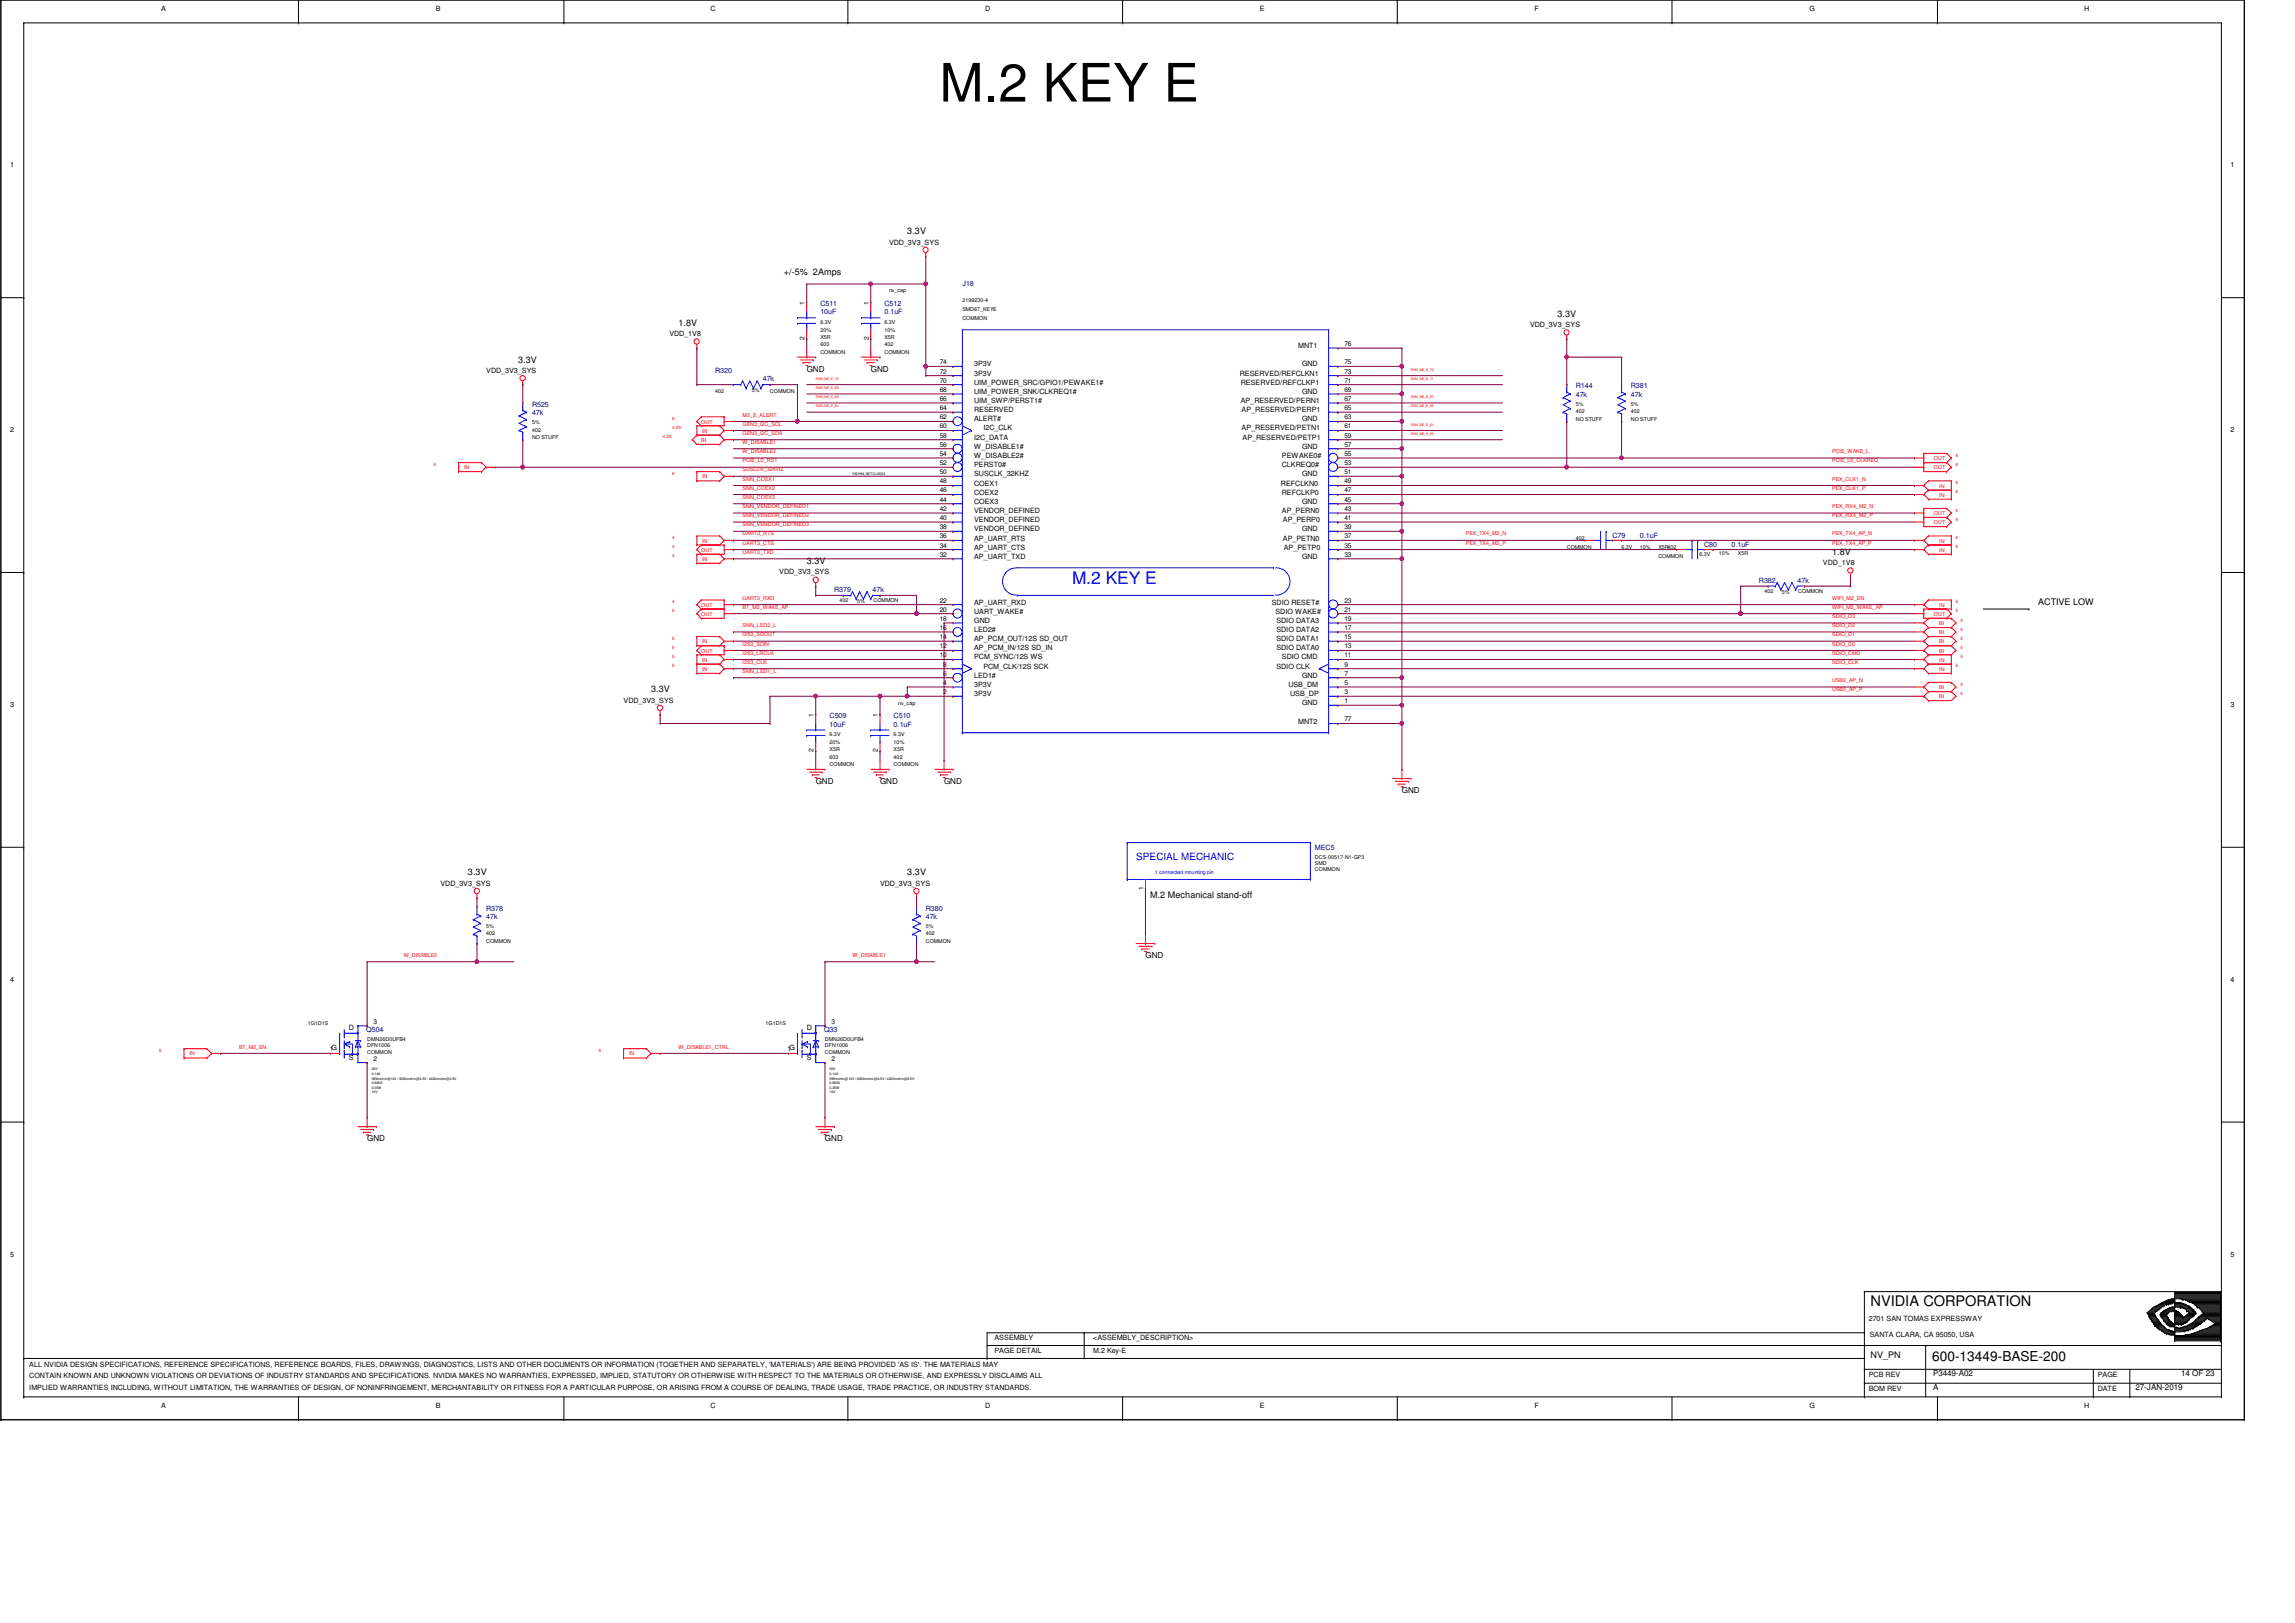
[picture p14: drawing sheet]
<svg xmlns="http://www.w3.org/2000/svg" width="420mm" height="297mm" viewBox="0 0 420 297" stroke-linecap="round" stroke-linejoin="round" font-family="sans-serif">
<defs><g id="words">
<text font-size="9.7" x="172" y="18.6">M.2 KEY E</text>
<text font-size="3.2" fill="#00f" x="196.3" y="106.9">M.2 KEY E</text>
<text font-size="2.7" x="342.5" y="239">NVIDIA CORPORATION</text>
<text font-size="2.5" x="353.7" y="249">600-13449-BASE-200</text>
<text font-size="1.8" fill="#00f" x="208" y="157.4">SPECIAL MECHANIC</text>
<g font-size="1.7">
<text x="166.1" y="42.9">3.3V</text>
<text x="143.5" y="50.4">+/-5% 2Amps</text>
<text x="124.2" y="59.6">1.8V</text>
<text x="285.1" y="58">3.3V</text>
<text x="94.9" y="66.4">3.3V</text>
<text x="335.4" y="101.6">1.8V</text>
<text x="147.7" y="103.3">3.3V</text>
<text x="373.2" y="110.8">ACTIVE LOW</text>
<text x="119.2" y="126.7">3.3V</text>
<text x="85.7" y="160.2">3.3V</text>
<text x="166.1" y="160.2">3.3V</text>
<text x="210.6" y="164.4">M.2 Mechanical stand-off</text>
<text x="342.5" y="248.6">NV_PN</text>
</g>
<g font-size="1.5">
<text x="147.7" y="68.1">GND</text>
<text x="159.4" y="68.1">GND</text>
<text x="149.3" y="143.5">GND</text>
<text x="161.1" y="143.5">GND</text>
<text x="172.8" y="143.5">GND</text>
<text x="256.7" y="145.2">GND</text>
<text x="209.7" y="175.3">GND</text>
<text x="67.2" y="208.9">GND</text>
<text x="151" y="208.9">GND</text>
<text x="353.9" y="251.8">P3449-A02</text>
<text x="399.3" y="251.8">14 OF 23</text>
<text x="353.9" y="254.3">A</text>
<text x="390.9" y="254.3">27-JAN-2019</text>
</g>
<g font-size="1.3">
<text x="29.5" y="2">A</text>
<text x="79.8" y="2">B</text>
<text x="130.1" y="2">C</text>
<text x="180.4" y="2">D</text>
<text x="230.7" y="2">E</text>
<text x="281" y="2">F</text>
<text x="331.2" y="2">G</text>
<text x="381.5" y="2">H</text>
<text x="1.9" y="30.5">1</text>
<text x="408.4" y="30.5">1</text>
<text x="162.8" y="44.8">VDD_3V3_SYS</text>
<text x="280.1" y="59.9">VDD_3V3_SYS</text>
<text x="122.5" y="61.6">VDD_1V8</text>
<text x="237.7" y="63.7">MNT1</text>
<text x="89" y="68.2">VDD_3V3_SYS</text>
<text x="178.3" y="70.4">UIM_POWER_SRC/GPIO1/PEWAKE1#</text>
<text x="178.3" y="68.7">3P3V</text>
<text x="178.3" y="67.1">3P3V</text>
<text x="227" y="68.7">RESERVED/REFCLKN1</text>
<text x="227.1" y="70.4">RESERVED/REFCLKP1</text>
<text x="238.4" y="67.1">GND</text>
<text x="178.3" y="77.1">ALERT#</text>
<text x="178.3" y="75.4">RESERVED</text>
<text x="178.3" y="73.8">UIM_SWP/PERST1#</text>
<text x="178.3" y="72.1">UIM_POWER_SNK/CLKREQ1#</text>
<text x="227.1" y="73.8">AP_RESERVED/PERN1</text>
<text x="227.3" y="75.4">AP_RESERVED/PERP1</text>
<text x="238.4" y="77.1">GND</text>
<text x="238.4" y="72.1">GND</text>
<text x="1.9" y="79.1">2</text>
<text x="178.3" y="83.8">W_DISABLE2#</text>
<text x="178.3" y="82.2">W_DISABLE1#</text>
<text x="178.3" y="80.5">I2C_DATA</text>
<text x="180" y="78.8">I2C_CLK</text>
<text x="227.3" y="78.8">AP_RESERVED/PETN1</text>
<text x="227.5" y="80.5">AP_RESERVED/PETP1</text>
<text x="234.7" y="83.8">PEWAKE0#</text>
<text x="238.4" y="82.2">GND</text>
<text x="408.4" y="79.1">2</text>
<text x="178.3" y="88.9">COEX1</text>
<text x="178.3" y="87.2">SUSCLK_32KHZ</text>
<text x="178.3" y="85.5">PERST0#</text>
<text x="234.5" y="88.9">REFCLKN0</text>
<text x="234.7" y="85.5">CLKREQ0#</text>
<text x="238.4" y="87.2">GND</text>
<text x="178.3" y="95.5">VENDOR_DEFINED</text>
<text x="178.3" y="93.9">VENDOR_DEFINED</text>
<text x="178.3" y="92.2">COEX3</text>
<text x="178.3" y="90.6">COEX2</text>
<text x="234.7" y="93.9">AP_PERN0</text>
<text x="234.7" y="90.6">REFCLKP0</text>
<text x="234.9" y="95.5">AP_PERP0</text>
<text x="238.4" y="92.2">GND</text>
<text x="178.3" y="100.6">AP_UART_CTS</text>
<text x="178.3" y="98.9">AP_UART_RTS</text>
<text x="178.3" y="97.2">VENDOR_DEFINED</text>
<text x="234.9" y="98.9">AP_PETN0</text>
<text x="235" y="100.6">AP_PETP0</text>
<text x="238.4" y="97.2">GND</text>
<text x="142.7" y="105.1">VDD_3V3_SYS</text>
<text x="178.3" y="102.3">AP_UART_TXD</text>
<text x="238.4" y="102.3">GND</text>
<text x="333.7" y="103.5">VDD_1V8</text>
<text x="178.3" y="112.3">UART_WAKE#</text>
<text x="178.3" y="110.7">AP_UART_RXD</text>
<text x="232.8" y="110.7">SDIO RESET#</text>
<text x="233.5" y="112.3">SDIO WAKE#</text>
<text x="178.3" y="119">AP_PCM_IN/12S SD_IN</text>
<text x="178.3" y="117.3">AP_PCM_OUT/12S SD_OUT</text>
<text x="178.3" y="115.7">LED2#</text>
<text x="178.3" y="114">GND</text>
<text x="233.7" y="119">SDIO DATA0</text>
<text x="233.7" y="117.3">SDIO DATA1</text>
<text x="233.7" y="115.7">SDIO DATA2</text>
<text x="233.7" y="114">SDIO DATA3</text>
<text x="178.3" y="125.7">3P3V</text>
<text x="178.3" y="124.1">LED1#</text>
<text x="178.3" y="120.7">PCM_SYNC/12S WS</text>
<text x="180" y="122.4">PCM_CLK/12S SCK</text>
<text x="233.7" y="122.4">SDIO CLK</text>
<text x="234.7" y="120.7">SDIO CMD</text>
<text x="235.9" y="125.7">USB_DM</text>
<text x="238.4" y="124.1">GND</text>
<text x="1.9" y="129.4">3</text>
<text x="114.2" y="128.6">VDD_3V3_SYS</text>
<text x="178.3" y="127.4">3P3V</text>
<text x="236.2" y="127.4">USB_DP</text>
<text x="238.4" y="129.1">GND</text>
<text x="408.4" y="129.4">3</text>
<text x="237.7" y="132.5">MNT2</text>
<text x="80.6" y="162.1">VDD_3V3_SYS</text>
<text x="161.1" y="162.1">VDD_3V3_SYS</text>
<text x="1.9" y="179.7">4</text>
<text x="408.4" y="179.7">4</text>
<text x="63.9" y="188.4">D</text>
<text x="147.7" y="188.4">D</text>
<text x="63.9" y="194">S</text>
<text x="147.7" y="194">S</text>
<text x="1.9" y="230">5</text>
<text x="408.4" y="230">5</text>
<text x="182.1" y="245.3">ASSEMBLY</text>
<text x="200.1" y="245.3">&lt;ASSEMBLY_DESCRIPTION&gt;</text>
<text x="342.1" y="241.8">2701 SAN TOMAS EXPRESSWAY</text>
<text x="342.3" y="244.8">SANTA CLARA, CA 95050, USA</text>
<text x="5.4" y="250.1">ALL NVIDIA DESIGN SPECIFICATIONS, REFERENCE SPECIFICATIONS, REFERENCE BOARDS, FILES, DRAWINGS, DIAGNOSTICS, LISTS AND OTHER DOCUMENTS OR INFORMATION (TOGETHER AND SEPARATELY, 'MATERIALS') ARE BEING PROVIDED 'AS IS'. THE MATERIALS MAY</text>
<text x="182.1" y="247.6">PAGE DETAIL</text>
<text x="200.1" y="247.6">M.2 Key-E</text>
<text x="342.1" y="252">PCB REV</text>
<text x="384" y="252">PAGE</text>
<text x="5.4" y="252.1">CONTAIN KNOWN AND UNKNOWN VIOLATIONS OR DEVIATIONS OF INDUSTRY STANDARDS AND SPECIFICATIONS. NVIDIA MAKES NO WARRANTIES, EXPRESSED, IMPLIED, STATUTORY OR OTHERWISE WITH RESPECT TO THE MATERIALS OR OTHERWISE, AND EXPRESSLY DISCLAIMS ALL</text>
<text x="5.4" y="254.3">IMPLIED WARRANTIES INCLUDING, WITHOUT LIMITATION, THE WARRANTIES OF DESIGN, OF NONINFRINGEMENT, MERCHANTABILITY OR FITNESS FOR A PARTICULAR PURPOSE, OR ARISING FROM A COURSE OF DEALING, TRADE USAGE, TRADE PRACTICE, OR INDUSTRY STANDARDS.</text>
<text x="29.5" y="257.7">A</text>
<text x="79.8" y="257.7">B</text>
<text x="130.1" y="257.7">C</text>
<text x="180.4" y="257.7">D</text>
<text x="230.7" y="257.7">E</text>
<text x="281" y="257.7">F</text>
<text x="331.2" y="257.7">G</text>
<text x="342.1" y="254.5">BOM REV</text>
<text x="381.5" y="257.7">H</text>
<text x="384" y="254.5">DATE</text>
</g>
<g font-size="1.3" fill="#000080">
<text x="176.2" y="52.3">J18</text>
<text x="150.2" y="56">C511</text>
<text x="150.2" y="57.5">10uF</text>
<text x="161.9" y="56">C512</text>
<text x="161.9" y="57.5">0.1uF</text>
<text x="130.9" y="68.2">R320</text>
<text x="139.6" y="69.8">47k</text>
<text x="288.5" y="71.1">R144</text>
<text x="298.6" y="71.1">R381</text>
<text x="97.4" y="74.5">R525</text>
<text x="97.4" y="75.9">47k</text>
<text x="288.5" y="72.6">47k</text>
<text x="298.6" y="72.6">47k</text>
<text x="295.2" y="98.4">C79</text>
<text x="300.2" y="98.4">0.1uF</text>
<text x="312" y="100.1">C80</text>
<text x="317" y="100.1">0.1uF</text>
<text x="322" y="106.6">R382</text>
<text x="329.1" y="106.6">47k</text>
<text x="152.7" y="108.3">R379</text>
<text x="159.8" y="108.3">47k</text>
<text x="151.9" y="131.4">C509</text>
<text x="163.6" y="131.4">C510</text>
<text x="151.9" y="133">10uF</text>
<text x="163.6" y="133">0.1uF</text>
<text x="240.7" y="155.6">MEC5</text>
<text x="89" y="166.7">R378</text>
<text x="169.5" y="166.7">R380</text>
<text x="89" y="168.1">47k</text>
<text x="169.5" y="168.1">47k</text>
<text x="67" y="188.9">Q504</text>
<text x="150.9" y="188.9">Q33</text>
</g>
<g font-size="1.2">
<text x="147.3" y="55.8" transform="rotate(-90 147.3 55.8)">1</text>
<text x="159" y="55.8" transform="rotate(-90 159 55.8)">1</text>
<text x="147.3" y="62.2" transform="rotate(-90 147.3 62.2)">2</text>
<text x="159" y="62.2" transform="rotate(-90 159 62.2)">2</text>
<text x="246.1" y="63.3">76</text>
<text x="172" y="71.7">68</text>
<text x="172" y="70">70</text>
<text x="172" y="68.4">72</text>
<text x="172" y="66.7">74</text>
<text x="246.1" y="71.7">69</text>
<text x="246.1" y="70">71</text>
<text x="246.1" y="68.4">73</text>
<text x="246.1" y="66.7">75</text>
<text x="172" y="76.8">62</text>
<text x="172" y="75.1">64</text>
<text x="172" y="73.4">66</text>
<text x="246.1" y="76.8">63</text>
<text x="246.1" y="75.1">65</text>
<text x="246.1" y="73.4">67</text>
<text x="172" y="83.4">54</text>
<text x="172" y="81.7">56</text>
<text x="172" y="80.1">58</text>
<text x="172" y="78.4">60</text>
<text x="246.1" y="83.4">55</text>
<text x="246.1" y="81.7">57</text>
<text x="246.1" y="80.1">59</text>
<text x="246.1" y="78.4">61</text>
<text x="172" y="88.5">48</text>
<text x="172" y="86.8">50</text>
<text x="172" y="85.1">52</text>
<text x="246.1" y="88.5">49</text>
<text x="246.1" y="86.8">51</text>
<text x="246.1" y="85.1">53</text>
<text x="172" y="95.2">40</text>
<text x="172" y="93.5">42</text>
<text x="172" y="91.8">44</text>
<text x="172" y="90.1">46</text>
<text x="246.1" y="95.2">41</text>
<text x="246.1" y="93.5">43</text>
<text x="246.1" y="91.8">45</text>
<text x="246.1" y="90.1">47</text>
<text x="172" y="101.9">32</text>
<text x="172" y="100.2">34</text>
<text x="172" y="98.5">36</text>
<text x="172" y="96.9">38</text>
<text x="246.1" y="101.9">33</text>
<text x="246.1" y="100.2">35</text>
<text x="246.1" y="98.5">37</text>
<text x="246.1" y="96.9">39</text>
<text x="172" y="113.6">18</text>
<text x="172" y="111.9">20</text>
<text x="172" y="110.3">22</text>
<text x="246.1" y="113.6">19</text>
<text x="246.1" y="111.9">21</text>
<text x="246.1" y="110.3">23</text>
<text x="172" y="118.7">12</text>
<text x="172" y="117">14</text>
<text x="172" y="115.3">16</text>
<text x="246.1" y="118.7">13</text>
<text x="246.1" y="117">15</text>
<text x="246.1" y="115.3">17</text>
<text x="172" y="120.3">10</text>
<text x="172.7" y="125.3">4</text>
<text x="172.7" y="123.7">6</text>
<text x="172.7" y="122">8</text>
<text x="246.1" y="125.3">5</text>
<text x="246.1" y="123.7">7</text>
<text x="246.1" y="122">9</text>
<text x="246.1" y="120.3">11</text>
<text x="149" y="131.2" transform="rotate(-90 149 131.2)">1</text>
<text x="160.7" y="131.2" transform="rotate(-90 160.7 131.2)">1</text>
<text x="172.7" y="127">2</text>
<text x="246.1" y="128.7">1</text>
<text x="246.1" y="127">3</text>
<text x="149" y="137.7" transform="rotate(-90 149 137.7)">2</text>
<text x="160.7" y="137.7" transform="rotate(-90 160.7 137.7)">2</text>
<text x="246.1" y="132">77</text>
<text x="209.3" y="162.8" transform="rotate(-90 209.3 162.8)">1</text>
<text x="68.4" y="187.4">3</text>
<text x="152.2" y="187.4">3</text>
<text x="60.4" y="192.4">1G</text>
<text x="68.4" y="194.1">2</text>
<text x="144.2" y="192.4">1G</text>
<text x="152.2" y="194.1">2</text>
</g>
<g font-size="1">
<text x="162.8" y="53.5">nv_cap</text>
<text x="150.2" y="59.2">6.3V</text>
<text x="161.9" y="59.2">6.3V</text>
<text x="176.2" y="55.2">2199230-4</text>
<text x="176.2" y="56.9">SMD67_KEYE</text>
<text x="176.2" y="58.5">COMMON</text>
<text x="150.2" y="62.1">X5R</text>
<text x="150.2" y="63.4">603</text>
<text x="150.2" y="60.7">20%</text>
<text x="150.2" y="64.8">COMMON</text>
<text x="161.9" y="63.4">402</text>
<text x="161.9" y="62.1">X5R</text>
<text x="161.9" y="64.8">COMMON</text>
<text x="161.9" y="60.7">10%</text>
<text x="130.9" y="72">402</text>
<text x="137.6" y="71.8">5%</text>
<text x="141" y="72">COMMON</text>
<text x="97.4" y="77.7">5%</text>
<text x="288.5" y="77">NO STUFF</text>
<text x="288.5" y="74.3">5%</text>
<text x="288.5" y="75.6">402</text>
<text x="298.6" y="74.3">5%</text>
<text x="298.6" y="75.6">402</text>
<text x="298.6" y="77">NO STUFF</text>
<text x="97.4" y="79">402</text>
<text x="97.4" y="80.3">NO STUFF</text>
<text x="286.8" y="100.5">COMMON</text>
<text x="288.5" y="98.8">402</text>
<text x="296.9" y="100.5">6.3V</text>
<text x="300.2" y="100.5">10%</text>
<text x="303.6" y="100.5">X5R402</text>
<text x="311.1" y="101.8">6.3V</text>
<text x="314.7" y="101.6">10%</text>
<text x="318.2" y="101.6">X5R</text>
<text x="303.6" y="102.2">COMMON</text>
<text x="153.7" y="110.2">402</text>
<text x="156.9" y="110.4">5%</text>
<text x="159.9" y="110.2">COMMON</text>
<text x="323" y="108.5">402</text>
<text x="326.2" y="108.7">5%</text>
<text x="329.2" y="108.5">COMMON</text>
<text x="164.5" y="128.9">nv_cap</text>
<text x="151.9" y="137.5">X5R</text>
<text x="151.9" y="136.2">20%</text>
<text x="151.9" y="134.7">6.3V</text>
<text x="163.6" y="137.5">X5R</text>
<text x="163.6" y="136.2">10%</text>
<text x="163.6" y="134.7">6.3V</text>
<text x="151.9" y="140.2">COMMON</text>
<text x="151.9" y="138.9">603</text>
<text x="163.6" y="140.2">COMMON</text>
<text x="163.6" y="138.9">402</text>
<text x="240.7" y="157.1">DCS-00517-N1-GP3</text>
<text x="240.7" y="158.3">SMD</text>
<text x="240.7" y="159.5">COMMON</text>
<text x="89" y="171.2">402</text>
<text x="89" y="169.9">5%</text>
<text x="89" y="172.6">COMMON</text>
<text x="169.5" y="172.6">COMMON</text>
<text x="169.5" y="171.2">402</text>
<text x="169.5" y="169.9">5%</text>
<text x="56.3" y="187.6">1G1D1S</text>
<text x="67.2" y="191.6">DFN1006</text>
<text x="67.2" y="190.5">DMN26D0UFB4</text>
<text x="140.2" y="187.6">1G1D1S</text>
<text x="151" y="190.5">DMN26D0UFB4</text>
<text x="151" y="191.6">DFN1006</text>
<text x="67.2" y="192.8">COMMON</text>
<text x="151" y="192.8">COMMON</text>
</g>
<g font-size="1" fill="#f00">
<text x="128.4" y="77.5">OUT</text>
<text x="136" y="77.9">GEN3_I2C_SCL</text>
<text x="136" y="76.2">M2_E_ALERT</text>
<text x="128.4" y="80.9">BI</text>
<text x="128.6" y="79.2">IN</text>
<text x="136" y="79.6">GEN3_I2C_SDA</text>
<text x="136" y="81.2">W_DISABLE1</text>
<text x="136" y="82.9">W_DISABLE2</text>
<text x="335.4" y="82.9">PCIE_WAKE_L</text>
<text x="85" y="85.9">IN</text>
<text x="128.6" y="87.5">IN</text>
<text x="136" y="84.6">PCIE_L0_RST</text>
<text x="136" y="88">SNN_COEX1</text>
<text x="136" y="89.6">SNN_COEX2</text>
<text x="136" y="86.3">SUSCLK_32KHZ</text>
<text x="335.4" y="84.6">PCIE_L0_CLKREQ</text>
<text x="335.4" y="88">PEX_CLK1_N</text>
<text x="335.4" y="89.6">PEX_CLK1_P</text>
<text x="354.1" y="85.9">OUT</text>
<text x="354.1" y="84.2">OUT</text>
<text x="355" y="89.2">IN</text>
<text x="136" y="91.3">SNN_COEX3</text>
<text x="136" y="93">SNN_VENDOR_DEFINED1</text>
<text x="136" y="94.7">SNN_VENDOR_DEFINED2</text>
<text x="335.4" y="93">PEX_RX4_M2_N</text>
<text x="335.4" y="94.7">PEX_RX4_M2_P</text>
<text x="354.1" y="95.9">OUT</text>
<text x="354.1" y="94.3">OUT</text>
<text x="355" y="90.9">IN</text>
<text x="128.4" y="101">OUT</text>
<text x="128.6" y="99.3">IN</text>
<text x="136" y="96.4">SNN_VENDOR_DEFINED3</text>
<text x="136" y="99.7">UART3_CTS</text>
<text x="136" y="98">UART3_RTS</text>
<text x="136" y="101.4">UART3_TXD</text>
<text x="268.4" y="98">PEX_TX4_M2_N</text>
<text x="268.4" y="99.7">PEX_TX4_M2_P</text>
<text x="335.4" y="98">PEX_TX4_AP_N</text>
<text x="335.4" y="99.7">PEX_TX4_AP_P</text>
<text x="355" y="101">IN</text>
<text x="355" y="99.3">IN</text>
<text x="128.6" y="102.7">IN</text>
<text x="128.4" y="112.7">OUT</text>
<text x="128.4" y="111">OUT</text>
<text x="136" y="111.4">BT_M2_WAKE_AP</text>
<text x="136" y="109.8">UART3_RXD</text>
<text x="335.4" y="113.1">SDIO_D3</text>
<text x="335.4" y="109.8">WIFI_M2_EN</text>
<text x="335.4" y="111.4">WIFI_M2_WAKE_AP</text>
<text x="354.1" y="112.7">OUT</text>
<text x="355" y="111">IN</text>
<text x="128.4" y="119.4">OUT</text>
<text x="128.6" y="117.7">IN</text>
<text x="136" y="119.8">I2S3_LRCLK</text>
<text x="136" y="118.2">I2S3_SDIN</text>
<text x="136" y="116.5">I2S3_SDOUT</text>
<text x="136" y="114.8">SNN_LED2_L</text>
<text x="335.4" y="119.8">SDIO_CMD</text>
<text x="335.4" y="118.2">SDIO_D0</text>
<text x="335.4" y="116.5">SDIO_D1</text>
<text x="335.4" y="114.8">SDIO_D2</text>
<text x="355" y="119.4">BI</text>
<text x="355" y="117.7">BI</text>
<text x="355" y="116.1">BI</text>
<text x="355" y="114.4">BI</text>
<text x="128.6" y="122.8">IN</text>
<text x="128.6" y="121.1">IN</text>
<text x="136" y="121.5">I2S3_CLK</text>
<text x="136" y="123.1">SNN_LED1_L</text>
<text x="335.4" y="121.5">SDIO_CLK</text>
<text x="335.4" y="124.8">USB2_AP_N</text>
<text x="355" y="122.8">IN</text>
<text x="355" y="121.1">IN</text>
<text x="335.4" y="126.5">USB2_AP_P</text>
<text x="355" y="127.8">BI</text>
<text x="355" y="126.1">BI</text>
<text x="73.9" y="175.1">W_DISABLE2</text>
<text x="156.1" y="175.1">W_DISABLE1</text>
<text x="43.8" y="191.9">BT_M2_EN</text>
<text x="124.2" y="191.9">W_DISABLE1_CTRL</text>
<text x="34.7" y="193.2">IN</text>
<text x="115.2" y="193.2">IN</text>
</g>
<text font-size="1" fill="#00f" x="211.4" y="160">1 connected mounting pin</text>
<g font-size=".8" fill="#f00">
<text x="123.1" y="76.9">6</text>
<text x="121.4" y="80.2">4,20</text>
<text x="123.1" y="78.5">4,20</text>
<text x="358.1" y="83.6">6</text>
<text x="79.4" y="85.3">6</text>
<text x="123.1" y="86.9">6</text>
<text x="358.1" y="88.6">6</text>
<text x="358.1" y="85.3">6</text>
<text x="358.1" y="95.3">6</text>
<text x="358.1" y="93.6">6</text>
<text x="358.1" y="90.3">6</text>
<text x="123.1" y="100.3">4</text>
<text x="123.1" y="98.7">4</text>
<text x="358.1" y="100.3">6</text>
<text x="358.1" y="98.7">6</text>
<text x="123.1" y="102">4</text>
<text x="123.1" y="112.1">5</text>
<text x="123.1" y="110.4">4</text>
<text x="358.1" y="112.1">5</text>
<text x="358.1" y="110.4">5</text>
<text x="358.9" y="113.7">5</text>
<text x="123.1" y="118.8">5</text>
<text x="123.1" y="117.1">5</text>
<text x="358.9" y="118.8">5</text>
<text x="358.9" y="117.1">5</text>
<text x="358.9" y="115.4">5</text>
<text x="123.1" y="122.1">5</text>
<text x="123.1" y="120.4">5</text>
<text x="358.1" y="122.1">5</text>
<text x="358.9" y="125.5">5</text>
<text x="358.9" y="120.4">5</text>
<text x="358.9" y="127.2">5</text>
<text x="29.2" y="192.5">5</text>
<text x="109.6" y="192.5">5</text>
</g>
<g font-size=".6" fill="#f00">
<text x="149.3" y="71.2">SNN_M2_E_68</text>
<text x="149.3" y="69.5">SNN_M2_E_70</text>
<text x="258.3" y="69.5">SNN_M2_B_71</text>
<text x="258.3" y="67.9">SNN_M2_B_73</text>
<text x="149.3" y="74.5">SNN_M2_E_64</text>
<text x="149.3" y="72.9">SNN_M2_E_66</text>
<text x="258.3" y="74.5">SNN_M2_B_65</text>
<text x="258.3" y="72.9">SNN_M2_B_67</text>
<text x="258.3" y="77.9">SNN_M2_E_61</text>
<text x="258.3" y="79.6">SNN_M2_E_59</text>
</g>
<g font-size=".6">
<text x="156.1" y="86.9">50OHM_NETCLASS2</text>
<text x="68.1" y="196.7">0.14A</text>
<text x="68.1" y="195.9">20V</text>
<text x="68.1" y="197.6">999mohm@10V / 3000mohm@4.5V / 4000mohm@2.5V</text>
<text x="151.9" y="196.7">0.14A</text>
<text x="151.9" y="195.9">20V</text>
<text x="151.9" y="197.6">999mohm@10V / 3000mohm@4.5V / 4000mohm@2.5V</text>
<text x="68.1" y="199.3">0.35W</text>
<text x="68.1" y="198.4">0.805A</text>
<text x="68.1" y="200.1">10V</text>
<text x="151.9" y="199.3">0.35W</text>
<text x="151.9" y="198.4">0.805A</text>
<text x="151.9" y="200.1">10V</text>
</g>
</g></defs>
<g fill="none" stroke="#000" stroke-width=".18">
<path d="M.2 0h.1M.2 0h410.7v259.8M.2 0v259.8M4.3 4.2h.1M4.3 4.2h402.4v251.5M4.3 4.2v251.5M54.6 4.2h.1M54.6 0v4.2M103.2 4.2h.1M103.2 0v4.2M155.2 4.2h.1M155.2 0v4.2"/>
<path d="M205.5 4.2h.1M205.5 0v4.2M255.8 4.2h.1M255.8 0v4.2M306.1 4.2h.1M306.1 0v4.2M354.7 4.2h.1M354.7 0v4.2M.2 54.5h4.1M4.3 54.5h.1M406.7 54.5h4.2M410.9 54.5h.1"/>
<path d="M.2 104.8h4.1M4.3 104.8h.1M363.1 111.5h8.4M371.5 111.5h.1M406.7 104.8h4.2M410.9 104.8h.1M.2 155.1h4.1M4.3 155.1h.1M406.7 155.1h4.2M410.9 155.1h.1M.2 205.4h4.1M4.3 205.4h.1"/>
<path d="M406.7 205.4h4.2M410.9 205.4h.1M341.3 236.4h.1M341.3 236.4h65.4M341.3 236.4v19.3M393.6 239.9h1.2M393.8 239.7h1.2M393.9 239.6h.1M393.9 239.6h1.2M393.9 239.6l-.8 .6M394.1 239.4h1.4M394.3 239.2h.1"/>
<path d="M394.3 239.2l-.4 .4M394.5 239.2h1.1M394.6 239.1h1.4M394.8 239.9h.1M394.8 239.1h.1M394.8 239.1l-.5 .1M395 239.7h.1M395 238.9h1.3M395 239.7l-.5 .5M395.1 239.6h.1M395.3 238.7h.1M395.3 239.6h.1"/>
<path d="M395.3 238.7h1.6M395.3 238.7l-.5 .4M395.3 239.6l-.3 .1M395.5 239.4h.1M395.5 238.5h2.1M395.6 238.5h.1M395.6 239.2h.1M395.6 238.5l-.3 .2M395.6 239.2l-.3 .4M395.8 238.4h.1M395.8 238.4l-.2 .1M396 239.1h.1"/>
<path d="M396 238.4h3.1M396.1 239.9h.1M396.1 239.9l-.3 .3M396.3 238.9h.1M396.3 239.9h.1M396.3 238.2h.1M396.3 239.9h2.2M396.3 238.2h1.8M396.3 238.2l-.5 .2M396.3 238.9l-.7 .3M396.4 239.7h.1M396.4 239.7l-.3 .2"/>
<path d="M396.6 238.7h.1M396.6 239.7h.1M396.6 238h.1M396.6 239.7h1.5M396.6 238h1.5M396.6 238.7l-.3 .2M396.8 239.6h.1M396.9 239.6h.1M396.9 237.9h.1M396.9 238.7h.1M396.9 239.6h1.2M396.9 237.9h1.2"/>
<path d="M396.9 237.9l-.6 .3M397.1 239.4h.1M397.1 239.4l-.7 .3M397.3 238.5h.1M397.3 239.4h.1M397.3 237.9h.1M397.3 239.4h.8M397.3 238.5l-.4 .2M397.6 239.2h.1M397.6 237.7h.1M397.6 239.9h.1M397.6 238.5h.1"/>
<path d="M397.6 239.2h3.2M397.6 237.7h8.9M397.6 239.2l-.5 .2M397.6 237.7l-.3 .2M397.6 239.9l-.7 .3M397.8 239.2h.1M397.8 237.7h.1M398 239.9h.1M398.1 237.9h.1M398.1 238h.1M398.1 238.2h.1M398.1 238.4h.1"/>
<path d="M398.1 239.2h.1M398.1 237.7h.1M398.1 237.4h8.4M398.1 236.7h8.4M398.1 237.5h8.4M398.1 237h8.4M398.1 236.9h8.4M398.1 237.2h8.4M398.1 239.1h2.5M398.1 238.7h2.1M398.1 238.5h1.6M398.1 238.9h2.2"/>
<path d="M398.1 238.4l-.5 .1M398.3 239.9h.1M398.5 239.9h.1M398.5 239.9l.1 .2M398.8 238.4h.1M399.1 239.2h.1M399.1 238.4h.1M399.1 238.4l.6 .1M399.5 239.2h.1M399.5 237.7h.1M399.5 239.2l.7 .4 .1 .3M399.5 237.7l.2 .2"/>
<path d="M399.7 238.5h.1M399.7 237.9h.1M399.7 237.9h6.8M399.7 238.5l.3 .2M399.8 239.4h.1M399.8 239.4h1.3M400 238.7h.1M400 239.6h1.3M400.2 237.9h.1M400.2 238.7h.1M400.2 237.9l.3 .1M400.2 238.7l.1 .2"/>
<path d="M400.3 238.9h.1M400.3 239.9h.1M400.3 239.7h1.3M400.3 239.9l.5 .3M400.3 238.9l.5 .2M400.5 238h.1M400.5 239.9h1.1M400.5 238h6M400.5 238l1.3 .7M400.6 239.1h.1M400.8 239.2h.1M400.8 238.2h.1"/>
<path d="M400.8 239.1h.1M400.8 238.2h5.7M400.8 239.1l.7 .6M401 239.2h.1M401.1 239.4h.1M401.1 238.4h5.4M401.3 239.6h.1M401.5 239.7h.1M401.5 238.5h5M401.6 239.9h.1M401.6 239.7h.1M401.6 239.9l.4 .3"/>
<path d="M401.6 239.7v.2M401.8 238.7h.1M401.8 238.7h4.7M401.8 238.7l.5 .5M402 238.9h4.5M402.2 239.1h.1M402.3 239.2h.1M402.3 239.1h4.2M402.3 239.2l.4 .2M402.5 239.2h4M402.7 239.4h.1M402.7 239.4h3.8"/>
<path d="M402.7 239.4l.5 .7M402.8 239.6h3.7M403 239.7h3.5M403.2 239.9h3.3M406.5 237.9h.1M406.5 237.7h.1M406.5 238.2h.1M406.5 238h.1M406.5 237.4h.1M406.5 236.7h.1M406.5 237.5h.1M406.5 237h.1"/>
<path d="M406.5 236.9h.1M406.5 237.2h.1M406.5 239.2h.1M406.5 239.1h.1M406.5 238.7h.1M406.5 238.5h.1M406.5 238.9h.1M406.5 238.4h.1M406.5 236.6h.1M406.5 239.7h.1M406.5 239.9h.1M406.5 239.6h.1"/>
<path d="M406.5 239.4h.1M406.5 236.6h-8.4v8.8M406.5 236.6v8.8M.2 259.8h.1M.2 259.8h410.7M4.3 255.7h.1M4.3 248.6h.1M4.3 255.7h402.4M4.3 248.6h337M54.6 259.8h.1M54.6 255.7v4.1M103.2 259.8h.1"/>
<path d="M103.2 255.7v4.1M155.2 259.8h.1M155.2 255.7v4.1M180.7 248.6h.1M180.7 246.3h226M198.5 243.9h.1M198.5 243.9v4.7M205.5 259.8h.1M205.5 255.7v4.1M255.8 259.8h.1M255.8 255.7v4.1M306.1 259.8h.1"/>
<path d="M306.1 255.7v4.1M341.3 253.2h.1M341.3 250.6h.1M341.3 243.9h.1M341.3 255.7h.1M341.3 243.9h-160.6v4.7M341.3 253.2h65.4M341.3 250.6h65.4M352.5 246.3h.1M352.5 246.3v9.4M354.7 259.8h.1M354.7 255.7v4.1"/>
<path d="M383.2 255.7h.1M383.2 250.6v5.1M389.9 255.7h.1M389.9 250.6v5.1M393.1 240.2h.1M393.1 240.2h1.4M393.1 240.2l.3 .7M393.3 240.6h1.2M393.3 240.4h1.2M393.4 240.9h.1M393.4 240.9h1.2M393.4 240.1h1.2"/>
<path d="M393.4 240.7h1.2M393.4 240.9l.4 .5M393.6 241.2h.1M393.6 241h.1M393.6 241h1.2M393.6 241.2h1.2M393.8 241.4h.1M393.8 241.4h1.2M393.8 241.4l.1 .3M393.9 241.6h.1M393.9 241.7h.1M393.9 241.7h1.2"/>
<path d="M393.9 241.6h1.2M393.9 241.7l.4 .5M394.1 241.9h.1M394.1 241.9h1.2M394.3 242.2h.1M394.3 242.1h.1M394.3 242.2h1.3M394.3 242.1h1.2M394.3 242.2l.2 .4M394.5 240.2h.1M394.5 240.4h.1M394.5 240.6h.1"/>
<path d="M394.5 242.4h.1M394.5 242.6h.1M394.5 242.4h1.3M394.5 242.6l.5 .3M394.5 240.2v.4M394.5 240.6l.1 .1M394.6 240.1h.1M394.6 240.7h.1M394.6 240.9h.1M394.6 242.6h.1M394.6 242.6h1.2M394.6 240.7v.2"/>
<path d="M394.6 240.9l.4 .5M394.8 242.7h.1M394.8 242.7h1.3M395 242.9h.1M395 241.4h.1M395 242.9h1.3M395 242.9l.3 .3M395 241.4l.1 .2M395.1 243.1h.1M395.1 241.6h.1M395.1 243.1h1.3M395.1 241.6l.4 .5"/>
<path d="M395.3 243.2h.1M395.3 243.2l.5 .4M395.5 243.2h.1M395.5 240.6h.1M395.5 242.1h.1M395.5 240.6h1.1M395.5 243.2h1.1M395.5 242.1l.1 .3 .5 .3M395.6 240.9h.1M395.6 240.7h.1M395.6 240.6h.1M395.6 240.4h.1"/>
<path d="M395.6 240.9h1.2M395.6 240.4h1.2M395.6 240.7h1M395.6 243.4h1.5M395.6 240.9l.2 .1M395.6 240.6v.3M395.6 240.4l-.1 .2M395.8 240.2h.1M395.8 241h.1M395.8 243.6h.1M395.8 243.6h1.8M395.8 241h1"/>
<path d="M395.8 241.2h1.1M395.8 241l.3 .7M395.8 243.6l.3 .2M396 240.1h.1M396 240.1h1.3M396 241.4h.9M396.1 241.7h.1M396.1 243.8h.1M396.1 242.7h.1M396.1 241.7h1.2M396.1 241.6h1M396.1 241.7l.5 .5"/>
<path d="M396.1 243.8l.2 .1M396.1 242.7l.5 .5M396.3 243.9h.1M396.3 241.9h1.2M396.3 243.9l.3 .2M396.4 242.1h1.2M396.4 243.9h1.7M396.6 240.7h.1M396.6 242.2h.1M396.6 240.6h.1M396.6 244.1h.1M396.6 242.2h1.4"/>
<path d="M396.6 244.1h1.5M396.6 242.2l.2 .2M396.6 240.6l.2 .4M396.6 243.2l.3 .2M396.8 240.9h.1M396.8 242.4h.1M396.8 240.4h.1M396.8 242.4h2.5M396.8 242.4l.5 .3M396.8 241l.1 .2M396.9 241.4h.1M396.9 241.2h.1"/>
<path d="M396.9 240.2h.1M396.9 244.1h.1M396.9 243.4h.1M396.9 240.2h-1.3v.2M396.9 240.2l-.3 .4M396.9 241.2l.2 .4M396.9 244.1l.4 .2M397.1 243.4h.1M397.1 241.6h.1M397.1 242.6h.1M397.1 241.7h.1M397.1 242.6h1"/>
<path d="M397.1 241.6v.1M397.1 241.7l.4 .2M397.1 243.4l.2 .2M397.3 241.7h.1M397.3 242.7h.1M397.3 244.3h.1M397.3 243.6h.1M397.3 242.7h.8M397.3 244.3h.8M397.5 243.6h.1M397.5 241.9h.1M397.5 241.9l.3 .3"/>
<path d="M397.6 242.7h.1M397.6 242.1h.1M397.6 244.3h.1M397.6 243.6h.1M397.6 242.7l.5 .2M397.6 244.3l.5 .1M397.6 243.6l.4 .2M397.8 242.2h.1M397.8 242.2l.3 .2M398 242.2h.1M398 243.8h.1M398.1 240.6h.1"/>
<path d="M398.1 240.2h.1M398.1 240.1h.1M398.1 243.8h.1M398.1 243.9h.1M398.1 244.1h.1M398.1 244.3h.1M398.1 242.7h.1M398.1 241h.1M398.1 242.4h.1M398.1 242.9h.1M398.1 244.4h.1M398.1 241.2h.1"/>
<path d="M398.1 245.4h.1M398.1 242.9h.4M398.1 242.2h1.6M398.1 240.9h1.4M398.1 240.6h1.2M398.1 240.1h.7M398.1 241.7h2.4M398.1 240.4h1M398.1 240.2h.9M398.1 241.6h2.5M398.1 241.9h2.2M398.1 242.1h1.9"/>
<path d="M398.1 240.7h1.4M398.1 241.4h2.7M398.1 243.6h1.9M398.1 243.2h2.9M398.1 243.1h3.2M398.1 244.6h8.4M398.1 245.2h8.4M398.1 245.1h8.4M398.1 244.9h8.4M398.1 244.8h8.4M398.1 243.4h2.5M398.1 241h1.6"/>
<path d="M398.1 241.2h3M398.1 245.4h8.4M398.1 244.4h8.4M398.5 242.9h.1M398.5 242.9l.3 .2M398.6 240.1h.1M398.6 244.4h.1M398.8 243.1h.1M398.8 240.1h.1M398.8 242.4h.1M398.8 240.1l.5 .5M399 240.2h.1"/>
<path d="M399.1 240.4h.1M399.1 243.1h.1M399.3 240.7h.1M399.3 240.6h.1M399.3 242.4h.1M399.3 240.6v.1M399.5 240.9h.1M399.5 242.9h.1M399.5 242.2h.1M399.5 244.4h.1M399.5 240.7h.1M399.5 242.9h2.1"/>
<path d="M399.5 242.9l-.4 .2M399.5 242.2l-.2 .2M399.5 240.7l.2 .3M399.7 242.2h.1M399.7 241h.1M399.7 242.9h.1M399.7 241.2h.1M399.7 243.6h.1M399.7 243.6l-.6 .2h-3M399.7 241v.2M399.8 241h.1M399.8 244.4h.1"/>
<path d="M399.8 241h1.5M400 242.1h.1M400 243.6h.1M400 242.7h.1M400 242.7h2M400 242.7l-.3 .2M400 242.1l-.3 .1M400.2 244.3h.1M400.2 240.9h1.3M400.2 244.3h6.3M400.2 241.9l-.2 .2M400.2 244.3l-.4 .1"/>
<path d="M400.3 241.9h.1M400.3 242.7h.1M400.3 243.4h.1M400.3 240.7h1.3M400.3 243.4l-.3 .2M400.5 241.7h.1M400.5 243.4h.1M400.5 242.6h.1M400.5 240.6h1.1M400.5 242.6l-.2 .1M400.5 241.7l-.2 .2M400.6 241.6h.1"/>
<path d="M400.6 243.4h.1M400.6 240.1h1.2M400.6 240.4h1.4M400.8 241.4h.1M400.8 242.4h.1M400.8 240.2h.1M400.8 244.3h.1M400.8 240.2h1.2M400.8 242.4h1.7M400.8 240.2l-1.1 1M400.8 241.4l-.3 .3M401 243.2h.1"/>
<path d="M401 243.2l-.4 .2M401.1 242.2h1.7M401.1 244.1h5.4M401.3 243.1h.1M401.3 242.1h1.7M401.5 240.9h.1M401.5 242.1h.1M401.5 243.1h.1M401.5 242.1l-1 .5M401.5 240.9l-.7 .5M401.5 243.1l-.5 .1M401.6 242.9h.1"/>
<path d="M401.6 240.6h.1M401.6 240.7h.1M401.6 241.9h1.6M401.6 240.6l-.1 .3M401.8 240.1h.1M401.8 240.4h.1M401.8 243.9h.1M401.8 241.7h1.7M401.8 243.9h4.7M401.8 240.4l-.2 .2M401.8 243.9l-1 .4M402 242.7h.1"/>
<path d="M402 240.2h.1M402 241.6h.1M402 240.4h.1M402 241.6h1.7M402 240.2v.2M402.2 242.6h.1M402.2 241.4h1.6M402.2 242.6l-.7 .5M402.3 242.6h.1M402.3 243.8h4.2M402.5 242.4h.1M402.5 241.2h.1"/>
<path d="M402.5 241h.1M402.5 241.2h4M402.5 241l-1 1.1M402.7 241h.1M402.7 243.6h.1M402.7 241h3.8M402.7 243.6l-.9 .3M402.8 242.2h.1M402.8 240.9h3.7M402.8 242.2l-.3 .4h-2M402.8 243.6h3.7M403 242.1h.1"/>
<path d="M403 240.7h3.5M403.2 241.9h.1M403.2 243.4h.1M403.2 240.1h.1M403.2 240.6h3.3M403.2 240.1l.3 .1M403.3 240.1h3.2M403.3 240.4h3.2M403.3 243.4h3.2M403.5 241.7h.1M403.5 240.2h.1M403.5 240.2h3"/>
<path d="M403.5 241.7l-.7 .5M403.5 240.2l-1 .8M403.7 241.6h.1M403.7 243.2h.1M403.8 241.4h.1M403.8 243.2h2.7M404 241.2h.1M404 241.2l.4 .2M404 241.2l-.5 .5M404.2 243.1h.1M404.2 243.1h2.3M404.2 243.1l-1.5 .5"/>
<path d="M404.4 241.4h.1M404.4 241.4h2.1M404.4 241.4l1.1 .8M404.5 242.9h2M404.5 241.6h2M404.7 242.7h.1M404.7 242.7h1.8M404.7 242.7l-.5 .4M404.8 242.7h.1M404.8 241.7h1.7M405 242.6h1.5M405.2 241.9h1.3"/>
<path d="M405.2 242.4h1.3M405.5 242.2h.1M405.5 242.2h1M405.5 242.1h1M405.5 242.2l-.7 .5M406.5 241.6h.1M406.5 242.4h.1M406.5 241.9h.1M406.5 242.1h.1M406.5 242.6h.1M406.5 241.7h.1M406.5 241.4h.1"/>
<path d="M406.5 240.1h.1M406.5 243.6h.1M406.5 243.2h.1M406.5 242.9h.1M406.5 243.1h.1M406.5 244.1h.1M406.5 243.9h.1M406.5 243.8h.1M406.5 244.3h.1M406.5 244.6h.1M406.5 245.2h.1M406.5 245.1h.1"/>
<path d="M406.5 244.9h.1M406.5 244.8h.1M406.5 245.4h.1M406.5 242.2h.1M406.5 242.7h.1M406.5 240.7h.1M406.5 240.4h.1M406.5 240.9h.1M406.5 240.6h.1M406.5 243.4h.1M406.7 246.3h.1M406.7 255.7h.1"/>
<path d="M410.9 259.8h.1"/>
</g>
<g fill="none" stroke="#f00" stroke-width=".18">
<path d="M147.7 55.3h.1M147.7 55.3v1.7M159.4 55.3h.1M159.4 55.3v1.7M169.5 46.9h.1M169.5 46.3v.6M95.7 70.4h.1M95.7 73.7h.1M95.7 69.7v.7M127.6 63.7h.1M127.6 79.6h.1M127.6 77.9h.1"/>
<path d="M127.6 77.1h.1M127.6 63v.7M127.6 77.9v1.7M127.6 79.6l-.9 .9M127.6 79.6h4.2M127.6 77.1l.8 .8M128.4 76.3h.1M128.4 77.9h.1M128.4 76.3h4.2M128.4 76.3l-.8 .8M131.8 79.6h.1M131.8 77.9h.1"/>
<path d="M131.8 79.6l.8 .9M131.8 77.9l.8 .9M132.6 78.8h.1M132.6 76.3h.1M132.6 77.1h.1M132.6 76.3v1.6h-5M132.6 78.8l-.8 .8M132.6 78.8h1.7M132.6 77.1h1.7M134.3 78.8h.1M134.3 70.4h.1M141 70.4h.1"/>
<path d="M146 65.4h3.3M146.5 65.9h2.4M147 66.4h.1M147 66.4h1.4M147.5 66.9h.4M147.7 65.4h.1M147.7 62h.1M147.7 60.4v1.6M147.7 63.7v1.7M147.9 66.9h.1M148.9 65.9h.1M149.3 65.4h.1"/>
<path d="M157.7 65.4h3.4M158.2 65.9h2.4M158.7 66.4h.1M158.7 66.4h1.4M159.2 66.9h.4M159.4 65.4h.1M159.4 62h.1M159.4 60.4v1.6M159.4 63.7v1.7M159.6 66.9h.1M160.6 65.9h.1M161.1 65.4h.1"/>
<path d="M174.5 78.8h.1M174.5 77.1h.1M174.5 75.4h.1M174.5 73.7h.1M174.5 72.1h.1M174.5 70.4h.1M174.5 68.7h.1M174.5 67.1h.1M244.9 78.8h.1M244.9 77.1h.1M244.9 75.4h.1M244.9 73.7h.1"/>
<path d="M244.9 72.1h.1M244.9 70.4h.1M244.9 68.7h.1M244.9 67.1h.1M244.9 63.7h.1M286.8 62h.1M286.8 70.4h.1M286.8 77.1h.1M286.8 61.3v.7M296.9 70.4h.1M296.9 77.1h.1M84 84.7h.1"/>
<path d="M84 86.3h.1M84 84.7h4.2M84 84.7v1.6M84 86.3h4.2M88.2 86.3h.1M88.2 84.7h.1M88.2 84.7l.8 .8M89 85.5h.1M89 85.5l-.8 .8M89 85.5h1.7M90.7 85.5h.1M95.7 80.5h.1"/>
<path d="M126.7 80.5h.1M126.7 80.5l.9 .8h4.2M127.6 98.1h.1M127.6 99.7h.1M127.6 86.3h.1M127.6 88h.1M127.6 86.3v1.7M127.6 98.1v1.6M127.6 86.3h4.2M127.6 99.7h5M127.6 98.1h4.2M127.6 88h4.2"/>
<path d="M128.4 99.7h.1M128.4 99.7l-.8 .9M131.8 99.7h.1M131.8 98.1h.1M131.8 88h.1M131.8 86.3h.1M131.8 81.3h.1M131.8 98.1l.8 .8M131.8 86.3l.8 .9M132.6 99.7h.1M132.6 98.9h.1M132.6 87.2h.1"/>
<path d="M132.6 80.5h.1M132.6 99.7v1.7h-5M132.6 98.9l-.8 .8M132.6 98.9h1.7M132.6 87.2l-.8 .8M132.6 87.2h1.7M132.6 80.5h1.7M132.6 80.5l-.8 .8M134.3 98.9h.1M134.3 87.2h.1M174.5 98.9h.1M174.5 97.2h.1"/>
<path d="M174.5 95.5h.1M174.5 93.9h.1M174.5 92.2h.1M174.5 90.5h.1M174.5 88.9h.1M174.5 87.2h.1M174.5 85.5h.1M174.5 83.8h.1M174.5 82.1h.1M174.5 80.5h.1M244.9 98.9h.1M244.9 97.2h.1"/>
<path d="M244.9 95.5h.1M244.9 93.9h.1M244.9 92.2h.1M244.9 90.5h.1M244.9 88.9h.1M244.9 87.2h.1M244.9 85.5h.1M244.9 83.8h.1M244.9 82.1h.1M244.9 80.5h.1M290.2 98.9h.1M290.2 98.9h1.6"/>
<path d="M295.2 98.9h1.7M296.9 98.9h.1M350.5 98.9h.1M350.5 90.5h.1M350.5 88.9h.1M350.5 85.5h1.7M350.5 98.9h1.7M350.5 95.5h1.7M350.5 93.9h1.7M350.5 90.5h1.7M350.5 88.9h1.7M350.5 83.8h1.7"/>
<path d="M352.2 98.9h.1M352.2 94.7h.1M352.2 95.5h.1M352.2 93h.1M352.2 93.9h.1M352.2 90.5h.1M352.2 88.9h.1M352.2 84.7h.1M352.2 85.5h.1M352.2 83h.1M352.2 83.8h.1M352.2 84.7h4.2"/>
<path d="M352.2 83v3.3h4.2M352.2 93v3.4h4.2M352.2 98.9l.8 .8M352.2 94.7h4.2M352.2 90.5l.8 .9M352.2 93h4.2M352.2 88.9l.8 .8M352.2 83h4.2M353 99.7h.1M353 98.1h.1M353 91.4h.1M353 89.7h.1"/>
<path d="M353 88h.1M353 99.7h4.2M353 98.1h4.2M353 88h4.2M353 99.7l-.8 .9M353 98.1l-.8 .8M353 89.7h4.2M353 91.4h4.2M353 89.7l-.8 .8M353 88l-.8 .9M356.4 94.7h.1M356.4 96.4h.1"/>
<path d="M356.4 93h.1M356.4 84.7h.1M356.4 86.3h.1M356.4 83h.1M356.4 94.7l.8 .8M356.4 93l.8 .9M356.4 84.7l.8 .8M356.4 83l.8 .8M357.2 99.7h.1M357.2 98.1h.1M357.2 95.5h.1M357.2 93.9h.1"/>
<path d="M357.2 89.7h.1M357.2 91.4h.1M357.2 88h.1M357.2 85.5h.1M357.2 83.8h.1M357.2 88v3.4M357.2 98.1v3.3M357.2 95.5l-.8 .9M357.2 93.9l-.8 .8M357.2 83.8l-.8 .9M357.2 85.5l-.8 .8M127.6 119.8h.1"/>
<path d="M127.6 119h.1M127.6 116.5h.1M127.6 118.2h.1M127.6 112.3h.1M127.6 110.7h.1M127.6 101.4h.1M127.6 103.1h.1M127.6 100.6h.1M127.6 101.4v1.7M127.6 116.5v1.7M127.6 119.8v3.4M127.6 118.2h5"/>
<path d="M127.6 119l.8 .8M127.6 116.5h4.2M127.6 112.3l.8 .9M127.6 110.7l.8 .8M127.6 103.1h4.2M127.6 100.6l.8 .8M128.4 118.2h.1M128.4 119.8h.1M128.4 111.5h.1M128.4 113.2h.1M128.4 109.8h.1M128.4 101.4h.1"/>
<path d="M128.4 118.2l-.8 .8M128.4 111.5h4.2M128.4 111.5l-.8 .8M128.4 109.8h4.2M128.4 109.8l-.8 .9M131.8 119.8h.1M131.8 118.2h.1M131.8 116.5h.1M131.8 103.1h.1M131.8 101.4h.1M131.8 119.8l.8 .9M131.8 116.5l.8 .8"/>
<path d="M131.8 101.4l.8 .9M132.6 118.2h.1M132.6 119h.1M132.6 117.3h.1M132.6 111.5h.1M132.6 112.3h.1M132.6 109.8h.1M132.6 110.7h.1M132.6 102.3h.1M132.6 100.6h.1M132.6 118.2v1.6h-5M132.6 109.8v3.4h-4.2"/>
<path d="M132.6 119h1.7M132.6 117.3l-.8 .9M132.6 117.3h1.7M132.6 112.3h1.7M132.6 110.7h1.7M132.6 102.3l-.8 .8M132.6 102.3h1.7M132.6 100.6h1.7M134.3 117.3h.1M134.3 102.3h.1M149.3 107.3h.1M149.3 106.6v.7"/>
<path d="M154.4 109h.1M161.1 109h.1M174.5 119h.1M174.5 117.3h.1M174.5 115.7h.1M174.5 114h.1M174.5 112.3h.1M174.5 110.7h.1M174.5 102.3h.1M174.5 100.6h.1M244.9 119h.1M244.9 117.3h.1"/>
<path d="M244.9 115.7h.1M244.9 114h.1M244.9 112.3h.1M244.9 110.7h.1M244.9 102.3h.1M244.9 100.6h.1M306.9 100.6h.1M306.9 100.6h1.7M312 100.6h1.6M313.6 100.6h.1M323.7 107.3h.1M330.4 107.3h.1"/>
<path d="M338.8 105.6h.1M338.8 104.9v.7M350.5 110.7h.1M350.5 100.6h.1M350.5 119h1.7M350.5 117.3h1.7M350.5 112.3h1.7M350.5 110.7h1.7M350.5 100.6h1.7M350.5 115.7h1.7M350.5 114h1.7M352.2 119h.1"/>
<path d="M352.2 117.3h.1M352.2 115.7h.1M352.2 114h.1M352.2 111.5h.1M352.2 112.3h.1M352.2 110.7h.1M352.2 100.6h.1M352.2 111.5h5M352.2 111.5v1.7h5M352.2 119l.8 .8M352.2 117.3l.8 .9M352.2 115.7l.8 .8"/>
<path d="M352.2 114l.8 .9M352.2 110.7l.8 .8M352.2 100.6l.8 .8M353 119.8h.1M353 118.2h.1M353 116.5h.1M353 114.9h.1M353 113.2h.1M353 111.5h.1M353 109.8h.1M353 101.4h.1M353 119.8h4.2"/>
<path d="M353 118.2h4.2M353 116.5h4.2M353 109.8h4.2M353 101.4h4.2M353 119.8l-.8 .9M353 118.2l-.8 .8M353 116.5l-.8 .8M353 114.9h4.2M353 114.9l-.8 .8M353 113.2l-.8 .8M353 109.8l-.8 .9M356.4 111.5h.1"/>
<path d="M356.4 113.2h.1M356.4 111.5l.8 .8M357.2 119.8h.1M357.2 118.2h.1M357.2 116.5h.1M357.2 114.9h.1M357.2 113.2h.1M357.2 112.3h.1M357.2 109.8h.1M357.2 111.5h.1M357.2 101.4h.1M357.2 109.8v1.7"/>
<path d="M357.2 119.8v3.4M357.2 118.2l.9 .8M357.2 116.5l.9 .8M357.2 112.3l-.8 .9M357.2 114.9l.9 .8M357.2 113.2l.9 .8M358.1 119h.1M358.1 117.3h.1M358.1 115.7h.1M358.1 114h.1M358.1 119l-.9 .8M358.1 117.3l-.9 .9"/>
<path d="M358.1 115.7l-.9 .8M358.1 114l-.9 .9M120.9 130.8h.1M120.9 130.1v.7M127.6 121.5h.1M127.6 123.2h.1M127.6 121.5h4.2M127.6 123.2h4.2M131.8 123.2h.1M131.8 121.5h.1M131.8 121.5l.8 .9M132.6 122.4h.1"/>
<path d="M132.6 120.7h.1M132.6 122.4l-.8 .8M132.6 122.4h1.7M132.6 120.7l-.8 .8M132.6 120.7h1.7M134.3 122.4h.1M134.3 120.7h.1M149.3 130.8h.1M149.3 137.5h.1M149.3 130.8v1.6M149.3 135.8v1.7M149.3 139.1v1.7"/>
<path d="M161.1 130.8h.1M161.1 137.5h.1M161.1 130.8v1.6M161.1 135.8v1.7M161.1 139.1v1.7M172.8 139.1v1.7M174.5 127.4h.1M174.5 125.7h.1M174.5 124h.1M174.5 122.4h.1M174.5 120.7h.1M244.9 129.1h.1"/>
<path d="M244.9 127.4h.1M244.9 125.7h.1M244.9 124h.1M244.9 122.4h.1M244.9 120.7h.1M244.9 132.4h.1M350.5 122.4h.1M350.5 120.7h.1M350.5 122.4h1.7M350.5 120.7h1.7M350.5 127.4h1.7M350.5 125.7h1.7"/>
<path d="M352.2 127.4h.1M352.2 125.7h.1M352.2 122.4h.1M352.2 120.7h.1M352.2 127.4l.8 .8M352.2 125.7l.8 .9M352.2 122.4l.8 .8M352.2 120.7l.8 .8M353 128.2h.1M353 126.6h.1M353 124.9h.1M353 123.2h.1"/>
<path d="M353 121.5h.1M353 121.5h4.2M353 123.2h4.2M353 126.6h4.2M353 126.6l-.8 .8M353 124.9h4.2M353 124.9l-.8 .8M353 121.5l-.8 .9M357.2 126.6h.1M357.2 124.9h.1M357.2 121.5h.1M357.2 123.2h.1"/>
<path d="M357.2 126.6l.9 .8M357.2 124.9l.9 .8M358.1 127.4h.1M358.1 125.7h.1M358.1 127.4l-.9 .8h-4.2M358.1 125.7l-.9 .9M147.7 140.8h3.3M148.2 141.3h2.3M148.7 141.8h.1M148.7 141.8h1.3M149.2 142.3h.3M149.3 140.8h.1"/>
<path d="M149.5 142.3h.1M150.5 141.3h.1M151 140.8h.1M159.4 140.8h3.4M159.9 141.3h2.4M160.4 141.8h.1M160.4 141.8h1.3M160.9 142.3h.4M161.1 140.8h.1M161.3 142.3h.1M162.3 141.3h.1M162.8 140.8h.1"/>
<path d="M171.1 140.8h3.4M171.7 141.3h2.3M172.2 141.8h.1M172.2 141.8h1.3M172.7 142.3h.3M172.8 140.8h.1M173 142.3h.1M174 141.3h.1M174.5 140.8h.1M255 142.5h3.3M255.5 143h2.3M256 143.5h.1"/>
<path d="M256 143.5h1.3M256.5 144h.3M256.7 142.5h.1M256.7 140.8v1.7M256.8 144h.1M257.8 143h.1M258.3 142.5h.1M87.3 164.3h.1M87.3 165.9h.1M87.3 172.7h.1M87.3 163.6v.7M167.8 164.3h.1"/>
<path d="M167.8 165.9h.1M167.8 172.7h.1M167.8 163.6v.7M208 172.7h3.4M208.5 173.2h2.4M209 173.7h.1M209 173.7h1.4M209.5 174.2h.4M209.7 172.7h.1M209.7 162.6h.1M209.7 161v1.6M209.7 171v1.7"/>
<path d="M209.9 174.2h.1M210.9 173.2h.1M211.4 172.7h.1M33.7 191.9h.1M33.7 193.6h.1M33.7 191.9h4.2M33.7 191.9v1.7M33.7 193.6h4.2M37.9 193.6h.1M37.9 191.9h.1M37.9 191.9l.8 .9M38.7 192.8h.1"/>
<path d="M38.7 192.8l-.8 .8M38.7 192.8h1.7M40.4 192.8h.1M60.5 192.8h.1M60.5 192.8h1.7M67.2 194.5h.1M67.2 187.7h.1M114.2 191.9h.1M114.2 193.6h.1M114.2 191.9h4.2M114.2 193.6h4.2M114.2 191.9v1.7"/>
<path d="M118.4 193.6h.1M118.4 191.9h.1M118.4 191.9l.8 .9M119.2 192.8h.1M119.2 192.8h1.7M119.2 192.8l-.8 .8M120.9 192.8h.1M144.3 192.8h.1M144.3 192.8h1.7M151 194.5h.1M151 187.7h.1M65.5 206.2h3.4"/>
<path d="M66 206.7h2.4M66.5 207.2h.1M66.5 207.2h1.4M67 207.7h.4M67.2 206.2h.1M67.2 204.5v1.7M67.4 207.7h.1M68.4 206.7h.1M68.9 206.2h.1M149.3 206.2h3.4M149.8 206.7h2.4M150.4 207.2h.1"/>
<path d="M150.4 207.2h1.3M150.9 207.7h.3M151 206.2h.1M151 204.5v1.7M151.2 207.7h.1M152.2 206.7h.1M152.7 206.2h.1"/>
<circle cx="169.4" cy="45.7" r=".48"/>
<circle cx="95.7" cy="69.2" r=".48"/>
<circle cx="127.5" cy="62.5" r=".48"/>
<circle cx="286.8" cy="60.8" r=".47"/>
<circle cx="149.3" cy="106.1" r=".48"/>
<circle cx="338.8" cy="104.4" r=".49"/>
<circle cx="120.8" cy="129.6" r=".49"/>
<circle cx="87.3" cy="163.1" r=".49"/>
<circle cx="167.8" cy="163.1" r=".49"/>
</g>
<g fill="none" stroke="#00f" stroke-width=".18">
<path d="M146 58.2h.1M146 59.2h.1M146 58.2h3.3M146 59.2h3.3M147.7 58.2h.1M147.7 57v1.2M147.7 59.2v1.2M157.7 58.2h.1M157.7 59.2h.1M157.7 58.2h3.4M157.7 59.2h3.4M159.4 58.2h.1"/>
<path d="M159.4 57v1.2M159.4 59.2v1.2M95 78.8h.1M95 76.1h.1M95 78.8l.7 .3M95 76.1l1.4 .7M95.7 79.1h.1M95.7 75.1h.1M95.7 73.7h.1M95.7 73.7v1.4M95.7 79.1v1.4M95.7 75.1l.7 .3"/>
<path d="M96.4 78.1h.1M96.4 76.8h.1M96.4 75.4h.1M96.4 78.1l-1.4 .7M96.4 76.8l-1.4 .7 1.4 .6M96.4 75.4l-1.4 .7M134.3 70.4h.1M134.3 70.4h1.3M135.6 70.4h.1M136 69.7h.1M136 69.7l-.4 .7M136 69.7l.6 1.4"/>
<path d="M136.6 71.1h.1M136.6 71.1l.7-1.4 .7 1.4M138 71.1h.1M138.6 69.7h.1M138.6 69.7l.7 1.4M138.6 69.7l-.6 1.4M139.3 71.1h.1M139.6 70.4h.1M139.6 70.4h1.4M139.6 70.4l-.3 .7M141 70.4h.1M147.7 60.4h.1"/>
<path d="M159.4 60.4h.1M174.5 70.4h1.7M174.5 73.7h1.7M174.5 78.8h1.7M174.5 75.4h1.7M174.5 72.1h1.7M174.5 68.7h1.7M174.5 67.1h1.7M176.2 73.7h.1M176.2 78.8h.1M176.2 75.4h.1M176.2 72.1h.1"/>
<path d="M176.2 68.7h.1M176.2 70.4h.1M176.2 67.1h.1M176.2 77.9l1.7 .9M177.9 78.8h.1M177.9 78.8l-1.7 .8M243.2 77.1h.1M243.2 78.8h.1M243.2 73.7h.1M243.2 75.4h.1M243.2 72.1h.1M243.2 70.4h.1"/>
<path d="M243.2 68.7h.1M243.2 63.7h.1M243.2 67.1h.1M243.2 60.4h.1M243.2 70.4h1.7M243.2 73.7h1.7M243.2 77.1h1.7M243.2 78.8h1.7M243.2 75.4h1.7M243.2 72.1h1.7M243.2 68.7h1.7M243.2 63.7h1.7"/>
<path d="M243.2 67.1h1.7M243.2 60.4v73.7M243.2 60.4h-67v73.7M286.2 75.4h.1M286.2 72.8h.1M286.2 75.4l.6 .4M286.2 72.8l1.3 .6M286.8 77.1h.1M286.8 75.8h.1M286.8 71.8h.1M286.8 70.4h.1M286.8 70.4v1.4"/>
<path d="M286.8 75.8v1.3M286.8 71.8l.7 .3M287.5 74.8h.1M287.5 73.4h.1M287.5 72.1h.1M287.5 74.8l-1.3 .6M287.5 73.4l-1.3 .7 1.3 .7M287.5 72.1l-1.3 .7M296.2 75.4h.1M296.2 72.8h.1M296.2 75.4l.7 .4M296.2 72.8l1.3 .6"/>
<path d="M296.9 77.1h.1M296.9 75.8h.1M296.9 71.8h.1M296.9 70.4h.1M296.9 70.4v1.4M296.9 75.8v1.3M296.9 71.8l.6 .3M297.5 74.8h.1M297.5 73.4h.1M297.5 72.1h.1M297.5 74.8l-1.3 .6M297.5 73.4l-1.3 .7 1.3 .7"/>
<path d="M297.5 72.1l-1.3 .7M95.7 80.5h.1M174.5 92.2h1.7M174.5 88.9h1.7M174.5 87.2h1.7M174.5 80.5h1.7M174.5 90.5h1.7M174.5 93.9h1.7M174.5 95.5h1.7M174.5 97.2h1.7M174.5 98.9h1.7M176.2 90.5h.1"/>
<path d="M176.2 92.2h.1M176.2 87.2h.1M176.2 88.9h.1M176.2 80.5h.1M176.2 93.9h.1M176.2 95.5h.1M176.2 97.2h.1M176.2 98.9h.1M243.2 92.2h.1M243.2 88.9h.1M243.2 87.2h.1M243.2 82.1h.1"/>
<path d="M243.2 80.5h.1M243.2 90.5h.1M243.2 93.9h.1M243.2 95.5h.1M243.2 97.2h.1M243.2 98.9h.1M243.2 92.2h1.7M243.2 88.9h1.7M243.2 87.2h1.7M243.2 82.1h1.7M243.2 80.5h1.7M243.2 90.5h1.7"/>
<path d="M243.2 93.9h1.7M243.2 95.5h1.7M243.2 97.2h1.7M243.2 98.9h1.7M291.8 98.9h1.2M293 98.9h.1M293 97.2h.1M293 97.2v3.4M294 97.2h.1M294 98.9h1.2M294 97.2v3.4M295.2 98.9h.1"/>
<path d="M309.8 98.9h.1M309.8 98.9v3.4M310.8 98.9h.1M310.8 98.9v3.4M154.4 109h.1M154.4 109h1.3M155.7 109h.1M156.1 108.3h.1M156.1 108.3l-.4 .7M156.1 108.3l.6 1.3M156.7 109.6h.1M156.7 109.6l.7-1.3 .7 1.3"/>
<path d="M158.1 109.6h.1M158.7 108.3h.1M158.7 108.3l.7 1.3M158.7 108.3l-.6 1.3M159.4 109.6h.1M159.8 109h.1M159.8 109h1.3M159.8 109l-.4 .6M161.1 109h.1M174.5 100.6h1.7M174.5 102.3h1.7M174.5 114h1.7"/>
<path d="M174.5 117.3h1.7M174.5 119h1.7M174.5 110.7h1.7M176.2 100.6h.1M176.2 102.3h.1M176.2 110.7h.1M176.2 114h.1M176.2 117.3h.1M176.2 119h.1M186.3 109h.1M186.3 109h46.9M233.2 103.9h.1"/>
<path d="M233.2 103.9h-46.9a2.48 2.48 0 0 0-2.8 2.5 2.48 2.48 0 0 0 2.7 2.5M233.5 103.9a2.48 2.48 0 0 1 2.7 2.5 2.48 2.48 0 0 1-2.7 2.5M243.2 100.6h.1M243.2 102.3h.1M243.2 114h.1M243.2 117.3h.1M243.2 115.7h.1M243.2 119h.1M243.2 100.6h1.7M243.2 102.3h1.7M243.2 114h1.7M243.2 117.3h1.7"/>
<path d="M243.2 115.7h1.7M243.2 119h1.7M308.6 100.6h1.2M309.8 100.6h.1M310.8 100.6h1.2M312 100.6h.1M323.7 107.3h.1M323.7 107.3h1.3M325 107.3h.1M325.4 106.6h.1M325.4 106.6l-.4 .7M325.4 106.6l.6 1.3"/>
<path d="M326 107.9h.1M326 107.9l.7-1.3 .7 1.3M327.4 107.9h.1M328.1 106.6h.1M328.1 106.6l.6 1.3M328.1 106.6l-.7 1.3M328.7 107.9h.1M329.1 107.3h.1M329.1 107.3h1.3M329.1 107.3l-.4 .6M330.4 107.3h.1M147.7 133.6h.1"/>
<path d="M147.7 134.6h.1M147.7 133.6h3.3M147.7 134.6h3.3M149.3 135.8h.1M149.3 133.6h.1M149.3 132.4v1.2M149.3 134.6v1.2M159.4 133.6h.1M159.4 134.6h.1M159.4 133.6h3.4M159.4 134.6h3.4M161.1 135.8h.1"/>
<path d="M161.1 133.6h.1M161.1 132.4v1.2M161.1 134.6v1.2M174.5 122.4h1.7M174.5 120.7h1.7M174.5 127.4h1.7M174.5 125.7h1.7M176.2 122.4h.1M176.2 120.7h.1M176.2 127.4h.1M176.2 125.7h.1M176.2 134.1h.1"/>
<path d="M176.2 121.5l1.7 .9M176.2 134.1h67M177.9 122.4h.1M177.9 122.4l-1.7 .8M241.5 122.4h.1M241.5 122.4l1.7 .8M243.2 122.4h.1M243.2 120.7h.1M243.2 127.4h.1M243.2 125.7h.1M243.2 124h.1M243.2 132.4h.1"/>
<path d="M243.2 129.1h.1M243.2 134.1h.1M243.2 121.5l-1.7 .9M243.2 122.4h1.7M243.2 120.7h1.7M243.2 127.4h1.7M243.2 125.7h1.7M243.2 124h1.7M243.2 132.4h1.7M243.2 129.1h1.7M206.4 154.2h.1M206.4 154.2h33.5v6.8"/>
<path d="M206.4 154.2v6.8M86.6 171h.1M86.6 168.3h.1M86.6 171l.7 .3M86.6 168.3l1.4 .7M87.3 172.7h.1M87.3 171.3h.1M87.3 167.3h.1M87.3 165.9h.1M87.3 165.9v1.4M87.3 171.3v1.4M87.3 167.3l.7 .3"/>
<path d="M88 170.3h.1M88 169h.1M88 167.6h.1M88 170.3l-1.4 .7M88 169l-1.4 .7 1.4 .6M88 167.6l-1.4 .7M167.1 171h.1M167.1 168.3h.1M167.1 171l.7 .3M167.1 168.3l1.4 .7M167.8 172.7h.1M167.8 171.3h.1"/>
<path d="M167.8 167.3h.1M167.8 165.9h.1M167.8 165.9v1.4M167.8 171.3v1.4M167.8 167.3l.7 .3M168.5 170.3h.1M168.5 169h.1M168.5 167.6h.1M168.5 170.3l-1.4 .7M168.5 169l-1.4 .7 1.4 .6M168.5 167.6l-1.4 .7M206.4 161h.1"/>
<path d="M206.4 161h33.5M209.7 161h.1M239.9 161h.1M62.2 192.8h.1M62.2 189.1h.1M62.2 189.1v3.9M63 192.3h.1M63 191.8h.1M63 189.8h.1M63 191.1h.1M63 189.1h2.5M63 193h2.5"/>
<path d="M63 191.1h1.5v1.9M63 188.4v1.4M63 190.5v1.3M63 192.3v1.3M63 191.1l1 .5M64 190.6h.1M64 191.6h.1M64 190.6l-1 .5M64.4 192.8h.2v.2h-.2zM64.5 193h.1M65.1 191.6h.1M65.1 190.5h.9"/>
<path d="M65.1 191.6h.9M65.4 189h.2v.2h-.2zM65.4 192.8h.2v.2h-.2zM65.5 189.1h.1M65.5 193h.1M65.5 190.5h.1M65.5 187.7h.1M65.5 187.7h1.7M65.5 187.7v6.8h1.7M65.5 190.5l.5 1.1M65.5 190.5l-.4 1.1M66 190.5h.1"/>
<path d="M66 191.6h.1M67.2 187.7h.1M67.2 194.5h.1M146 192.8h.1M146 189.1h.1M146 189.1v3.9M146.8 192.3h.1M146.8 191.8h.1M146.8 189.8h.1M146.8 191.1h.1M146.8 189.1h2.5M146.8 193h2.5"/>
<path d="M146.8 188.4v1.4M146.8 190.5v1.3M146.8 192.3v1.3M146.8 191.1l1.1 .5M146.8 191.1h1.6v1.9M147.9 190.6h.1M147.9 191.6h.1M147.9 190.6l-1.1 .5M148.2 192.8h.2v.2h-.2zM148.4 193h.1M148.9 191.6h.1M148.9 190.5h.9"/>
<path d="M148.9 191.6h.9M149.2 189h.2v.2h-.2zM149.2 192.8h.2v.2h-.2zM149.3 189.1h.1M149.3 193h.1M149.3 190.5h.1M149.3 187.7h.1M149.3 190.5l.5 1.1M149.3 190.5l-.4 1.1M149.3 187.7h1.7M149.3 187.7v6.8h1.7M149.8 190.5h.1"/>
<path d="M149.8 191.6h.1M151 187.7h.1M151 194.5h.1"/>
<circle cx="175.3" cy="77.1" r=".82"/>
<circle cx="175.3" cy="83.8" r=".83"/>
<circle cx="175.3" cy="82.1" r=".82"/>
<circle cx="175.3" cy="85.5" r=".82"/>
<circle cx="244.1" cy="83.8" r=".83"/>
<circle cx="244.1" cy="85.5" r=".82"/>
<circle cx="175.3" cy="112.3" r=".83"/>
<circle cx="175.3" cy="115.7" r=".82"/>
<circle cx="244.1" cy="112.3" r=".83"/>
<circle cx="244.1" cy="110.6" r=".82"/>
<circle cx="175.3" cy="124" r=".82"/>
</g>
<path d="M134.3 112.3h33.5M167.8 112.3h.1M40.4 192.8h.1M40.4 192.8h20.1" fill="none" stroke="#800040" stroke-width=".18"/>
<circle cx="167.8" cy="112.3" r=".32" fill="#f0f"/>
<circle cx="167.8" cy="112.3" r=".32" fill="none" stroke="#f0f" stroke-width=".18"/>
<path d="M167.8 109h.1M167.8 109v3.3" fill="none" stroke="#800040" stroke-width=".18"/>
<circle cx="167.8" cy="112.3" r=".32" fill="#f0f"/>
<circle cx="167.8" cy="112.3" r=".32" fill="none" stroke="#f0f" stroke-width=".18"/>
<path d="M161.1 109h.1M161.1 109h6.7M167.8 112.3h6.7M174.5 112.3h.1" fill="none" stroke="#800040" stroke-width=".18"/>
<circle cx="167.8" cy="112.3" r=".32" fill="#f0f"/>
<circle cx="167.8" cy="112.3" r=".32" fill="none" stroke="#f0f" stroke-width=".18"/>
<g fill="none" stroke="#800040" stroke-width=".18">
<path d="M134.3 78.8h.1M134.3 78.8h40.2M147.7 62h.1M147.7 62v1.7M159.4 62h.1M159.4 62v1.7M134.3 80.5h.1M134.3 80.5h40.2M172.8 114h.1M172.8 114h1.7M172.8 114v25.1M149.3 137.5h.1"/>
<path d="M149.3 137.5v1.6M161.1 137.5h.1M161.1 137.5v1.6M172.8 139.1h.1M244.9 132.4h11.8M256.7 132.4h.1M209.7 162.6h.1M209.7 162.6v8.4M67.2 194.5v10M151 194.5v10M67.2 204.5h.1M151 204.5h.1"/>
</g>
<circle cx="256.6" cy="132.4" r=".32" fill="#f0f"/>
<circle cx="256.6" cy="132.4" r=".32" fill="none" stroke="#f0f" stroke-width=".18"/>
<path d="M256.7 132.4v8.4M256.7 140.8h.1" fill="none" stroke="#800040" stroke-width=".18"/>
<circle cx="256.6" cy="132.4" r=".32" fill="#f0f"/>
<circle cx="256.6" cy="132.4" r=".32" fill="none" stroke="#f0f" stroke-width=".18"/>
<path d="M244.9 129.1h11.8M256.7 129.1h.1" fill="none" stroke="#800040" stroke-width=".18"/>
<circle cx="256.6" cy="129" r=".32" fill="#f0f"/>
<circle cx="256.6" cy="129" r=".32" fill="none" stroke="#f0f" stroke-width=".18"/>
<path d="M256.7 132.4h.1M256.7 129.1v3.3" fill="none" stroke="#800040" stroke-width=".18"/>
<circle cx="256.6" cy="129" r=".32" fill="#f0f"/>
<circle cx="256.6" cy="129" r=".32" fill="none" stroke="#f0f" stroke-width=".18"/>
<circle cx="256.6" cy="132.4" r=".32" fill="#f0f"/>
<circle cx="256.6" cy="132.4" r=".32" fill="none" stroke="#f0f" stroke-width=".18"/>
<path d="M244.9 124h11.8M256.7 124h.1" fill="none" stroke="#800040" stroke-width=".18"/>
<circle cx="256.6" cy="124" r=".32" fill="#f0f"/>
<circle cx="256.6" cy="124" r=".32" fill="none" stroke="#f0f" stroke-width=".18"/>
<path d="M256.7 129.1h.1M256.7 124v5.1" fill="none" stroke="#800040" stroke-width=".18"/>
<circle cx="256.6" cy="124" r=".32" fill="#f0f"/>
<circle cx="256.6" cy="124" r=".32" fill="none" stroke="#f0f" stroke-width=".18"/>
<circle cx="256.6" cy="129" r=".32" fill="#f0f"/>
<circle cx="256.6" cy="129" r=".32" fill="none" stroke="#f0f" stroke-width=".18"/>
<path d="M244.9 102.3h11.8M256.7 102.3h.1" fill="none" stroke="#800040" stroke-width=".18"/>
<circle cx="256.6" cy="102.3" r=".32" fill="#f0f"/>
<circle cx="256.6" cy="102.3" r=".32" fill="none" stroke="#f0f" stroke-width=".18"/>
<path d="M256.7 102.3v21.7M256.7 124h.1" fill="none" stroke="#800040" stroke-width=".18"/>
<circle cx="256.6" cy="102.3" r=".32" fill="#f0f"/>
<circle cx="256.6" cy="102.3" r=".32" fill="none" stroke="#f0f" stroke-width=".18"/>
<circle cx="256.6" cy="124" r=".32" fill="#f0f"/>
<circle cx="256.6" cy="124" r=".32" fill="none" stroke="#f0f" stroke-width=".18"/>
<path d="M244.9 97.2h11.8M256.7 97.2h.1" fill="none" stroke="#800040" stroke-width=".18"/>
<circle cx="256.6" cy="97.2" r=".32" fill="#f0f"/>
<circle cx="256.6" cy="97.2" r=".32" fill="none" stroke="#f0f" stroke-width=".18"/>
<path d="M256.7 97.2v5.1M256.7 102.3h.1" fill="none" stroke="#800040" stroke-width=".18"/>
<circle cx="256.6" cy="97.2" r=".32" fill="#f0f"/>
<circle cx="256.6" cy="97.2" r=".32" fill="none" stroke="#f0f" stroke-width=".18"/>
<circle cx="256.6" cy="102.3" r=".32" fill="#f0f"/>
<circle cx="256.6" cy="102.3" r=".32" fill="none" stroke="#f0f" stroke-width=".18"/>
<path d="M244.9 92.2h11.8M256.7 92.2h.1" fill="none" stroke="#800040" stroke-width=".18"/>
<circle cx="256.6" cy="92.2" r=".32" fill="#f0f"/>
<circle cx="256.6" cy="92.2" r=".32" fill="none" stroke="#f0f" stroke-width=".18"/>
<path d="M256.7 97.2h.1M256.7 92.2v5" fill="none" stroke="#800040" stroke-width=".18"/>
<circle cx="256.6" cy="92.2" r=".32" fill="#f0f"/>
<circle cx="256.6" cy="92.2" r=".32" fill="none" stroke="#f0f" stroke-width=".18"/>
<circle cx="256.6" cy="97.2" r=".32" fill="#f0f"/>
<circle cx="256.6" cy="97.2" r=".32" fill="none" stroke="#f0f" stroke-width=".18"/>
<path d="M244.9 87.2h11.8M256.7 87.2h.1" fill="none" stroke="#800040" stroke-width=".18"/>
<circle cx="256.6" cy="87.1" r=".32" fill="#f0f"/>
<circle cx="256.6" cy="87.1" r=".32" fill="none" stroke="#f0f" stroke-width=".18"/>
<path d="M256.7 92.2h.1M256.7 87.2v5" fill="none" stroke="#800040" stroke-width=".18"/>
<circle cx="256.6" cy="87.1" r=".32" fill="#f0f"/>
<circle cx="256.6" cy="87.1" r=".32" fill="none" stroke="#f0f" stroke-width=".18"/>
<circle cx="256.6" cy="92.2" r=".32" fill="#f0f"/>
<circle cx="256.6" cy="92.2" r=".32" fill="none" stroke="#f0f" stroke-width=".18"/>
<path d="M244.9 82.1h11.8M256.7 82.1h.1" fill="none" stroke="#800040" stroke-width=".18"/>
<circle cx="256.6" cy="82.1" r=".32" fill="#f0f"/>
<circle cx="256.6" cy="82.1" r=".32" fill="none" stroke="#f0f" stroke-width=".18"/>
<path d="M256.7 87.2h.1M256.7 82.1v5.1" fill="none" stroke="#800040" stroke-width=".18"/>
<circle cx="256.6" cy="82.1" r=".32" fill="#f0f"/>
<circle cx="256.6" cy="82.1" r=".32" fill="none" stroke="#f0f" stroke-width=".18"/>
<circle cx="256.6" cy="87.1" r=".32" fill="#f0f"/>
<circle cx="256.6" cy="87.1" r=".32" fill="none" stroke="#f0f" stroke-width=".18"/>
<path d="M244.9 77.1h11.8M256.7 77.1h.1" fill="none" stroke="#800040" stroke-width=".18"/>
<circle cx="256.6" cy="77.1" r=".32" fill="#f0f"/>
<circle cx="256.6" cy="77.1" r=".32" fill="none" stroke="#f0f" stroke-width=".18"/>
<path d="M256.7 77.1v5M256.7 82.1h.1" fill="none" stroke="#800040" stroke-width=".18"/>
<circle cx="256.6" cy="77.1" r=".32" fill="#f0f"/>
<circle cx="256.6" cy="77.1" r=".32" fill="none" stroke="#f0f" stroke-width=".18"/>
<circle cx="256.6" cy="82.1" r=".32" fill="#f0f"/>
<circle cx="256.6" cy="82.1" r=".32" fill="none" stroke="#f0f" stroke-width=".18"/>
<path d="M244.9 72.1h11.8M256.7 72.1h.1" fill="none" stroke="#800040" stroke-width=".18"/>
<circle cx="256.6" cy="72.1" r=".32" fill="#f0f"/>
<circle cx="256.6" cy="72.1" r=".32" fill="none" stroke="#f0f" stroke-width=".18"/>
<path d="M256.7 77.1h.1M256.7 72.1v5" fill="none" stroke="#800040" stroke-width=".18"/>
<circle cx="256.6" cy="72.1" r=".32" fill="#f0f"/>
<circle cx="256.6" cy="72.1" r=".32" fill="none" stroke="#f0f" stroke-width=".18"/>
<circle cx="256.6" cy="77.1" r=".32" fill="#f0f"/>
<circle cx="256.6" cy="77.1" r=".32" fill="none" stroke="#f0f" stroke-width=".18"/>
<path d="M244.9 67.1h11.8M256.7 67.1h.1" fill="none" stroke="#800040" stroke-width=".18"/>
<circle cx="256.6" cy="67" r=".32" fill="#f0f"/>
<circle cx="256.6" cy="67" r=".32" fill="none" stroke="#f0f" stroke-width=".18"/>
<path d="M256.7 72.1h.1M256.7 67.1v5" fill="none" stroke="#800040" stroke-width=".18"/>
<circle cx="256.6" cy="67" r=".32" fill="#f0f"/>
<circle cx="256.6" cy="67" r=".32" fill="none" stroke="#f0f" stroke-width=".18"/>
<circle cx="256.6" cy="72.1" r=".32" fill="#f0f"/>
<circle cx="256.6" cy="72.1" r=".32" fill="none" stroke="#f0f" stroke-width=".18"/>
<path d="M244.9 63.7h11.8M256.7 63.7h.1M256.7 67.1h.1M256.7 63.7v3.4" fill="none" stroke="#800040" stroke-width=".18"/>
<circle cx="256.6" cy="67" r=".32" fill="#f0f"/>
<circle cx="256.6" cy="67" r=".32" fill="none" stroke="#f0f" stroke-width=".18"/>
<path d="M134.3 77.1h11.7M146 77.1h.1M134.3 119h40.2M134.3 117.3h40.2M174.5 119h.1M174.5 117.3h.1M134.3 122.4h40.2M134.3 120.7h40.2M174.5 122.4h.1M174.5 120.7h.1" fill="none" stroke="#800040" stroke-width=".18"/>
<circle cx="146" cy="77.1" r=".32" fill="#f0f"/>
<circle cx="146" cy="77.1" r=".32" fill="none" stroke="#f0f" stroke-width=".18"/>
<path d="M146 77.1h28.5M174.5 77.1h.1" fill="none" stroke="#800040" stroke-width=".18"/>
<circle cx="146" cy="77.1" r=".32" fill="#f0f"/>
<circle cx="146" cy="77.1" r=".32" fill="none" stroke="#f0f" stroke-width=".18"/>
<path d="M141 70.4h5M146 70.4h.1M146 77.1h.1M146 70.4v6.7" fill="none" stroke="#800040" stroke-width=".18"/>
<circle cx="146" cy="77.1" r=".32" fill="#f0f"/>
<circle cx="146" cy="77.1" r=".32" fill="none" stroke="#f0f" stroke-width=".18"/>
<path d="M286.8 77.1v8.4M286.8 85.5h.1" fill="none" stroke="#800040" stroke-width=".18"/>
<circle cx="286.8" cy="85.5" r=".32" fill="#f0f"/>
<circle cx="286.8" cy="85.5" r=".32" fill="none" stroke="#f0f" stroke-width=".18"/>
<path d="M244.9 85.5h.1M244.9 85.5h41.9" fill="none" stroke="#800040" stroke-width=".18"/>
<circle cx="286.8" cy="85.5" r=".32" fill="#f0f"/>
<circle cx="286.8" cy="85.5" r=".32" fill="none" stroke="#f0f" stroke-width=".18"/>
<path d="M286.8 85.5h.1M286.8 85.5h63.7" fill="none" stroke="#800040" stroke-width=".18"/>
<circle cx="286.8" cy="85.5" r=".32" fill="#f0f"/>
<circle cx="286.8" cy="85.5" r=".32" fill="none" stroke="#f0f" stroke-width=".18"/>
<path d="M90.7 85.5h5M95.7 85.5h.1" fill="none" stroke="#800040" stroke-width=".18"/>
<circle cx="95.7" cy="85.5" r=".32" fill="#f0f"/>
<circle cx="95.7" cy="85.5" r=".32" fill="none" stroke="#f0f" stroke-width=".18"/>
<path d="M95.7 80.5h.1M95.7 80.5v5" fill="none" stroke="#800040" stroke-width=".18"/>
<circle cx="95.7" cy="85.5" r=".32" fill="#f0f"/>
<circle cx="95.7" cy="85.5" r=".32" fill="none" stroke="#f0f" stroke-width=".18"/>
<path d="M95.7 85.5h.1M95.7 85.5h78.8" fill="none" stroke="#800040" stroke-width=".18"/>
<circle cx="95.7" cy="85.5" r=".32" fill="#f0f"/>
<circle cx="95.7" cy="85.5" r=".32" fill="none" stroke="#f0f" stroke-width=".18"/>
<path d="M244.9 83.8h52M296.9 83.8h.1" fill="none" stroke="#800040" stroke-width=".18"/>
<circle cx="296.8" cy="83.8" r=".32" fill="#f0f"/>
<circle cx="296.8" cy="83.8" r=".32" fill="none" stroke="#f0f" stroke-width=".18"/>
<path d="M296.9 77.1h.1M296.9 77.1v6.7" fill="none" stroke="#800040" stroke-width=".18"/>
<circle cx="296.8" cy="83.8" r=".32" fill="#f0f"/>
<circle cx="296.8" cy="83.8" r=".32" fill="none" stroke="#f0f" stroke-width=".18"/>
<path d="M296.9 83.8h53.6M350.5 83.8h.1" fill="none" stroke="#800040" stroke-width=".18"/>
<circle cx="296.8" cy="83.8" r=".32" fill="#f0f"/>
<circle cx="296.8" cy="83.8" r=".32" fill="none" stroke="#f0f" stroke-width=".18"/>
<g fill="none" stroke="#800040" stroke-width=".18">
<path d="M95.7 70.4h.1M95.7 70.4v3.3M127.6 70.4h.1M127.6 63.7h.1M127.6 70.4h6.7M127.6 63.7v6.7M147.7 75.4h26.8M147.7 73.7h26.8M147.7 70.4h26.8M147.7 72.1h26.8M174.5 75.4h.1M174.5 73.7h.1"/>
<path d="M174.5 72.1h.1M174.5 70.4h.1M244.9 75.4h.1M244.9 73.7h.1M244.9 70.4h.1M244.9 68.7h.1M244.9 78.8h.1M244.9 75.4h30.2M244.9 73.7h30.2M244.9 70.4h30.2M244.9 68.7h30.2M244.9 78.8h30.2"/>
<path d="M134.3 98.9h.1M134.3 88.9h40.2M134.3 90.5h40.2M134.3 93.9h40.2M134.3 95.5h40.2M134.3 98.9h40.2M134.3 92.2h40.2M134.3 97.2h40.2M134.3 87.2h40.2M174.5 88.9h.1M174.5 90.5h.1M174.5 92.2h.1"/>
<path d="M174.5 93.9h.1M174.5 95.5h.1M174.5 97.2h.1M174.5 87.2h.1M244.9 95.5h.1M244.9 98.9h.1M244.9 80.5h.1M244.9 88.9h105.6M244.9 90.5h105.6M244.9 93.9h105.6M244.9 95.5h105.6M244.9 98.9h45.3"/>
<path d="M244.9 80.5h30.2M296.9 98.9h.1M296.9 98.9h53.6M350.5 88.9h.1M350.5 90.5h.1M350.5 93.9h.1M134.3 115.7h.1M134.3 100.6h.1M134.3 110.7h.1M134.3 102.3h.1M134.3 100.6h40.2M134.3 115.7h40.2"/>
<path d="M134.3 110.7h40.2M134.3 102.3h40.2M244.9 100.6h.1M244.9 119h.1M244.9 117.3h.1M244.9 115.7h.1M244.9 114h.1M244.9 100.6h62M244.9 119h105.6M244.9 117.3h105.6M244.9 115.7h105.6M244.9 114h105.6"/>
<path d="M313.6 100.6h.1M313.6 100.6h36.9M330.4 107.3h8.4M338.8 107.3h.1M338.8 105.6h.1M338.8 105.6v1.7M134.3 124h.1M134.3 124h40.2M149.3 127.4h.1M149.3 127.4v3.4M244.9 122.4h.1M244.9 120.7h.1"/>
<path d="M244.9 125.7h.1M244.9 127.4h.1M244.9 122.4h105.6M244.9 120.7h105.6M244.9 125.7h105.6M244.9 127.4h105.6M87.3 164.3h.1M87.3 164.3v1.6"/>
</g>
<circle cx="149.3" cy="127.4" r=".32" fill="#f0f"/>
<circle cx="149.3" cy="127.4" r=".32" fill="none" stroke="#f0f" stroke-width=".18"/>
<path d="M141 127.4h.1M141 127.4h8.3" fill="none" stroke="#800040" stroke-width=".18"/>
<circle cx="149.3" cy="127.4" r=".32" fill="#f0f"/>
<circle cx="149.3" cy="127.4" r=".32" fill="none" stroke="#f0f" stroke-width=".18"/>
<path d="M147.7 52h.1M147.7 52v3.3M147.7 52h11.7M159.4 52h.1M120.9 132.4h.1M120.9 130.8h.1M120.9 132.4h20.1M120.9 130.8v1.6M141 132.4h.1M141 127.4v5" fill="none" stroke="#800040" stroke-width=".18"/>
<circle cx="159.4" cy="52" r=".32" fill="#f0f"/>
<circle cx="159.4" cy="52" r=".32" fill="none" stroke="#f0f" stroke-width=".18"/>
<path d="M159.4 55.3h.1M159.4 52v3.3" fill="none" stroke="#800040" stroke-width=".18"/>
<circle cx="159.4" cy="52" r=".32" fill="#f0f"/>
<circle cx="159.4" cy="52" r=".32" fill="none" stroke="#f0f" stroke-width=".18"/>
<path d="M149.3 127.4h11.8M161.1 127.4h.1" fill="none" stroke="#800040" stroke-width=".18"/>
<circle cx="149.3" cy="127.4" r=".32" fill="#f0f"/>
<circle cx="149.3" cy="127.4" r=".32" fill="none" stroke="#f0f" stroke-width=".18"/>
<circle cx="161.1" cy="127.4" r=".32" fill="#f0f"/>
<circle cx="161.1" cy="127.4" r=".32" fill="none" stroke="#f0f" stroke-width=".18"/>
<path d="M161.1 130.8h.1M161.1 127.4v3.4" fill="none" stroke="#800040" stroke-width=".18"/>
<circle cx="161.1" cy="127.4" r=".32" fill="#f0f"/>
<circle cx="161.1" cy="127.4" r=".32" fill="none" stroke="#f0f" stroke-width=".18"/>
<path d="M159.4 52h10.1M169.5 52h.1M149.3 109h.1M149.3 107.3h.1M149.3 109h5.1M149.3 107.3v1.7" fill="none" stroke="#800040" stroke-width=".18"/>
<circle cx="159.4" cy="52" r=".32" fill="#f0f"/>
<circle cx="159.4" cy="52" r=".32" fill="none" stroke="#f0f" stroke-width=".18"/>
<circle cx="169.5" cy="52" r=".32" fill="#f0f"/>
<circle cx="169.5" cy="52" r=".32" fill="none" stroke="#f0f" stroke-width=".18"/>
<path d="M169.5 52v15.1M169.5 67.1h.1" fill="none" stroke="#800040" stroke-width=".18"/>
<circle cx="169.5" cy="52" r=".32" fill="#f0f"/>
<circle cx="169.5" cy="52" r=".32" fill="none" stroke="#f0f" stroke-width=".18"/>
<circle cx="169.5" cy="67" r=".32" fill="#f0f"/>
<circle cx="169.5" cy="67" r=".32" fill="none" stroke="#f0f" stroke-width=".18"/>
<path d="M169.5 68.7h.1M169.5 67.1v1.6" fill="none" stroke="#800040" stroke-width=".18"/>
<circle cx="169.5" cy="67" r=".32" fill="#f0f"/>
<circle cx="169.5" cy="67" r=".32" fill="none" stroke="#f0f" stroke-width=".18"/>
<path d="M169.5 68.7h5M174.5 68.7h.1M161.1 127.4h5M166.1 127.4h.1" fill="none" stroke="#800040" stroke-width=".18"/>
<circle cx="161.1" cy="127.4" r=".32" fill="#f0f"/>
<circle cx="161.1" cy="127.4" r=".32" fill="none" stroke="#f0f" stroke-width=".18"/>
<circle cx="166.1" cy="127.4" r=".32" fill="#f0f"/>
<circle cx="166.1" cy="127.4" r=".32" fill="none" stroke="#f0f" stroke-width=".18"/>
<path d="M166.1 127.4h8.4M174.5 127.4h.1" fill="none" stroke="#800040" stroke-width=".18"/>
<circle cx="166.1" cy="127.4" r=".32" fill="#f0f"/>
<circle cx="166.1" cy="127.4" r=".32" fill="none" stroke="#f0f" stroke-width=".18"/>
<path d="M166.1 125.7h.1M166.1 127.4h.1M166.1 125.7h8.4M166.1 125.7v1.7" fill="none" stroke="#800040" stroke-width=".18"/>
<circle cx="166.1" cy="127.4" r=".32" fill="#f0f"/>
<circle cx="166.1" cy="127.4" r=".32" fill="none" stroke="#f0f" stroke-width=".18"/>
<path d="M169.5 67.1h5M174.5 67.1h.1M167.8 164.3h.1M167.8 164.3v1.6" fill="none" stroke="#800040" stroke-width=".18"/>
<circle cx="169.5" cy="67" r=".32" fill="#f0f"/>
<circle cx="169.5" cy="67" r=".32" fill="none" stroke="#f0f" stroke-width=".18"/>
<path d="M169.5 52h.1M169.5 46.9v5.1" fill="none" stroke="#800040" stroke-width=".18"/>
<circle cx="169.5" cy="52" r=".32" fill="#f0f"/>
<circle cx="169.5" cy="52" r=".32" fill="none" stroke="#f0f" stroke-width=".18"/>
<path d="M286.8 65.4h.1M286.8 65.4v5" fill="none" stroke="#800040" stroke-width=".18"/>
<circle cx="286.8" cy="65.3" r=".32" fill="#f0f"/>
<circle cx="286.8" cy="65.3" r=".32" fill="none" stroke="#f0f" stroke-width=".18"/>
<path d="M286.8 62h.1M286.8 62v3.4" fill="none" stroke="#800040" stroke-width=".18"/>
<circle cx="286.8" cy="65.3" r=".32" fill="#f0f"/>
<circle cx="286.8" cy="65.3" r=".32" fill="none" stroke="#f0f" stroke-width=".18"/>
<path d="M286.8 65.4h.1M286.8 65.4h10.1M296.9 65.4h.1M296.9 65.4v5" fill="none" stroke="#800040" stroke-width=".18"/>
<circle cx="286.8" cy="65.3" r=".32" fill="#f0f"/>
<circle cx="286.8" cy="65.3" r=".32" fill="none" stroke="#f0f" stroke-width=".18"/>
<path d="M244.9 110.7h.1M244.9 110.7h105.6M318.7 107.3h.1M318.7 112.3h.1M318.7 107.3h5M318.7 107.3v5" fill="none" stroke="#800040" stroke-width=".18"/>
<circle cx="318.6" cy="112.3" r=".32" fill="#f0f"/>
<circle cx="318.6" cy="112.3" r=".32" fill="none" stroke="#f0f" stroke-width=".18"/>
<path d="M244.9 112.3h.1M244.9 112.3h73.8" fill="none" stroke="#800040" stroke-width=".18"/>
<circle cx="318.6" cy="112.3" r=".32" fill="#f0f"/>
<circle cx="318.6" cy="112.3" r=".32" fill="none" stroke="#f0f" stroke-width=".18"/>
<path d="M318.7 112.3h.1M318.7 112.3h31.8" fill="none" stroke="#800040" stroke-width=".18"/>
<circle cx="318.6" cy="112.3" r=".32" fill="#f0f"/>
<circle cx="318.6" cy="112.3" r=".32" fill="none" stroke="#f0f" stroke-width=".18"/>
<path d="M134.3 82.1h40.2M174.5 82.1h.1M167.8 176h.1M167.8 176h3.3" fill="none" stroke="#800040" stroke-width=".18"/>
<circle cx="167.8" cy="176" r=".32" fill="#f0f"/>
<circle cx="167.8" cy="176" r=".32" fill="none" stroke="#f0f" stroke-width=".18"/>
<path d="M151 176h.1M151 176h16.8" fill="none" stroke="#800040" stroke-width=".18"/>
<circle cx="167.8" cy="176" r=".32" fill="#f0f"/>
<circle cx="167.8" cy="176" r=".32" fill="none" stroke="#f0f" stroke-width=".18"/>
<path d="M151 176v11.7M167.8 176h.1M167.8 172.7v3.3M151 187.7h.1" fill="none" stroke="#800040" stroke-width=".18"/>
<circle cx="167.8" cy="176" r=".32" fill="#f0f"/>
<circle cx="167.8" cy="176" r=".32" fill="none" stroke="#f0f" stroke-width=".18"/>
<path d="M87.3 176h.1M87.3 176h6.8M120.9 192.8h.1M120.9 192.8h23.4" fill="none" stroke="#800040" stroke-width=".18"/>
<circle cx="87.3" cy="176" r=".32" fill="#f0f"/>
<circle cx="87.3" cy="176" r=".32" fill="none" stroke="#f0f" stroke-width=".18"/>
<path d="M67.2 176h.1M67.2 176h20.1" fill="none" stroke="#800040" stroke-width=".18"/>
<circle cx="87.3" cy="176" r=".32" fill="#f0f"/>
<circle cx="87.3" cy="176" r=".32" fill="none" stroke="#f0f" stroke-width=".18"/>
<path d="M67.2 176v11.7M87.3 176h.1M87.3 172.7v3.3M67.2 187.7h.1" fill="none" stroke="#800040" stroke-width=".18"/>
<circle cx="87.3" cy="176" r=".32" fill="#f0f"/>
<circle cx="87.3" cy="176" r=".32" fill="none" stroke="#f0f" stroke-width=".18"/>
<path d="M134.3 83.8h40.2M174.5 83.8h.1" fill="none" stroke="#800040" stroke-width=".18"/>
<circle cx="167.8" cy="112.3" r=".32" fill="#f0f"/>
<circle cx="167.8" cy="112.3" r=".32" fill="none" stroke="#f0f" stroke-width=".18"/>
<circle cx="167.8" cy="112.3" r=".32" fill="#f0f"/>
<circle cx="167.8" cy="112.3" r=".32" fill="none" stroke="#f0f" stroke-width=".18"/>
<circle cx="167.8" cy="112.3" r=".32" fill="#f0f"/>
<circle cx="167.8" cy="112.3" r=".32" fill="none" stroke="#f0f" stroke-width=".18"/>
<circle cx="256.6" cy="132.4" r=".32" fill="#f0f"/>
<circle cx="256.6" cy="132.4" r=".32" fill="none" stroke="#f0f" stroke-width=".18"/>
<circle cx="256.6" cy="132.4" r=".32" fill="#f0f"/>
<circle cx="256.6" cy="132.4" r=".32" fill="none" stroke="#f0f" stroke-width=".18"/>
<circle cx="256.6" cy="129" r=".32" fill="#f0f"/>
<circle cx="256.6" cy="129" r=".32" fill="none" stroke="#f0f" stroke-width=".18"/>
<circle cx="256.6" cy="129" r=".32" fill="#f0f"/>
<circle cx="256.6" cy="129" r=".32" fill="none" stroke="#f0f" stroke-width=".18"/>
<circle cx="256.6" cy="132.4" r=".32" fill="#f0f"/>
<circle cx="256.6" cy="132.4" r=".32" fill="none" stroke="#f0f" stroke-width=".18"/>
<circle cx="256.6" cy="124" r=".32" fill="#f0f"/>
<circle cx="256.6" cy="124" r=".32" fill="none" stroke="#f0f" stroke-width=".18"/>
<circle cx="256.6" cy="124" r=".32" fill="#f0f"/>
<circle cx="256.6" cy="124" r=".32" fill="none" stroke="#f0f" stroke-width=".18"/>
<circle cx="256.6" cy="129" r=".32" fill="#f0f"/>
<circle cx="256.6" cy="129" r=".32" fill="none" stroke="#f0f" stroke-width=".18"/>
<circle cx="256.6" cy="102.3" r=".32" fill="#f0f"/>
<circle cx="256.6" cy="102.3" r=".32" fill="none" stroke="#f0f" stroke-width=".18"/>
<circle cx="256.6" cy="102.3" r=".32" fill="#f0f"/>
<circle cx="256.6" cy="102.3" r=".32" fill="none" stroke="#f0f" stroke-width=".18"/>
<circle cx="256.6" cy="124" r=".32" fill="#f0f"/>
<circle cx="256.6" cy="124" r=".32" fill="none" stroke="#f0f" stroke-width=".18"/>
<circle cx="256.6" cy="97.2" r=".32" fill="#f0f"/>
<circle cx="256.6" cy="97.2" r=".32" fill="none" stroke="#f0f" stroke-width=".18"/>
<circle cx="256.6" cy="97.2" r=".32" fill="#f0f"/>
<circle cx="256.6" cy="97.2" r=".32" fill="none" stroke="#f0f" stroke-width=".18"/>
<circle cx="256.6" cy="102.3" r=".32" fill="#f0f"/>
<circle cx="256.6" cy="102.3" r=".32" fill="none" stroke="#f0f" stroke-width=".18"/>
<circle cx="256.6" cy="92.2" r=".32" fill="#f0f"/>
<circle cx="256.6" cy="92.2" r=".32" fill="none" stroke="#f0f" stroke-width=".18"/>
<circle cx="256.6" cy="92.2" r=".32" fill="#f0f"/>
<circle cx="256.6" cy="92.2" r=".32" fill="none" stroke="#f0f" stroke-width=".18"/>
<circle cx="256.6" cy="97.2" r=".32" fill="#f0f"/>
<circle cx="256.6" cy="97.2" r=".32" fill="none" stroke="#f0f" stroke-width=".18"/>
<circle cx="256.6" cy="87.1" r=".32" fill="#f0f"/>
<circle cx="256.6" cy="87.1" r=".32" fill="none" stroke="#f0f" stroke-width=".18"/>
<circle cx="256.6" cy="87.1" r=".32" fill="#f0f"/>
<circle cx="256.6" cy="87.1" r=".32" fill="none" stroke="#f0f" stroke-width=".18"/>
<circle cx="256.6" cy="92.2" r=".32" fill="#f0f"/>
<circle cx="256.6" cy="92.2" r=".32" fill="none" stroke="#f0f" stroke-width=".18"/>
<circle cx="256.6" cy="82.1" r=".32" fill="#f0f"/>
<circle cx="256.6" cy="82.1" r=".32" fill="none" stroke="#f0f" stroke-width=".18"/>
<circle cx="256.6" cy="82.1" r=".32" fill="#f0f"/>
<circle cx="256.6" cy="82.1" r=".32" fill="none" stroke="#f0f" stroke-width=".18"/>
<circle cx="256.6" cy="87.1" r=".32" fill="#f0f"/>
<circle cx="256.6" cy="87.1" r=".32" fill="none" stroke="#f0f" stroke-width=".18"/>
<circle cx="256.6" cy="77.1" r=".32" fill="#f0f"/>
<circle cx="256.6" cy="77.1" r=".32" fill="none" stroke="#f0f" stroke-width=".18"/>
<circle cx="256.6" cy="77.1" r=".32" fill="#f0f"/>
<circle cx="256.6" cy="77.1" r=".32" fill="none" stroke="#f0f" stroke-width=".18"/>
<circle cx="256.6" cy="82.1" r=".32" fill="#f0f"/>
<circle cx="256.6" cy="82.1" r=".32" fill="none" stroke="#f0f" stroke-width=".18"/>
<circle cx="256.6" cy="72.1" r=".32" fill="#f0f"/>
<circle cx="256.6" cy="72.1" r=".32" fill="none" stroke="#f0f" stroke-width=".18"/>
<circle cx="256.6" cy="72.1" r=".32" fill="#f0f"/>
<circle cx="256.6" cy="72.1" r=".32" fill="none" stroke="#f0f" stroke-width=".18"/>
<circle cx="256.6" cy="77.1" r=".32" fill="#f0f"/>
<circle cx="256.6" cy="77.1" r=".32" fill="none" stroke="#f0f" stroke-width=".18"/>
<circle cx="256.6" cy="67" r=".32" fill="#f0f"/>
<circle cx="256.6" cy="67" r=".32" fill="none" stroke="#f0f" stroke-width=".18"/>
<circle cx="256.6" cy="67" r=".32" fill="#f0f"/>
<circle cx="256.6" cy="67" r=".32" fill="none" stroke="#f0f" stroke-width=".18"/>
<circle cx="256.6" cy="72.1" r=".32" fill="#f0f"/>
<circle cx="256.6" cy="72.1" r=".32" fill="none" stroke="#f0f" stroke-width=".18"/>
<circle cx="256.6" cy="67" r=".32" fill="#f0f"/>
<circle cx="256.6" cy="67" r=".32" fill="none" stroke="#f0f" stroke-width=".18"/>
<circle cx="146" cy="77.1" r=".32" fill="#f0f"/>
<circle cx="146" cy="77.1" r=".32" fill="none" stroke="#f0f" stroke-width=".18"/>
<circle cx="146" cy="77.1" r=".32" fill="#f0f"/>
<circle cx="146" cy="77.1" r=".32" fill="none" stroke="#f0f" stroke-width=".18"/>
<circle cx="146" cy="77.1" r=".32" fill="#f0f"/>
<circle cx="146" cy="77.1" r=".32" fill="none" stroke="#f0f" stroke-width=".18"/>
<circle cx="286.8" cy="85.5" r=".32" fill="#f0f"/>
<circle cx="286.8" cy="85.5" r=".32" fill="none" stroke="#f0f" stroke-width=".18"/>
<circle cx="286.8" cy="85.5" r=".32" fill="#f0f"/>
<circle cx="286.8" cy="85.5" r=".32" fill="none" stroke="#f0f" stroke-width=".18"/>
<circle cx="286.8" cy="85.5" r=".32" fill="#f0f"/>
<circle cx="286.8" cy="85.5" r=".32" fill="none" stroke="#f0f" stroke-width=".18"/>
<circle cx="95.7" cy="85.5" r=".32" fill="#f0f"/>
<circle cx="95.7" cy="85.5" r=".32" fill="none" stroke="#f0f" stroke-width=".18"/>
<circle cx="95.7" cy="85.5" r=".32" fill="#f0f"/>
<circle cx="95.7" cy="85.5" r=".32" fill="none" stroke="#f0f" stroke-width=".18"/>
<circle cx="95.7" cy="85.5" r=".32" fill="#f0f"/>
<circle cx="95.7" cy="85.5" r=".32" fill="none" stroke="#f0f" stroke-width=".18"/>
<circle cx="296.8" cy="83.8" r=".32" fill="#f0f"/>
<circle cx="296.8" cy="83.8" r=".32" fill="none" stroke="#f0f" stroke-width=".18"/>
<circle cx="296.8" cy="83.8" r=".32" fill="#f0f"/>
<circle cx="296.8" cy="83.8" r=".32" fill="none" stroke="#f0f" stroke-width=".18"/>
<circle cx="296.8" cy="83.8" r=".32" fill="#f0f"/>
<circle cx="296.8" cy="83.8" r=".32" fill="none" stroke="#f0f" stroke-width=".18"/>
<circle cx="149.3" cy="127.4" r=".32" fill="#f0f"/>
<circle cx="149.3" cy="127.4" r=".32" fill="none" stroke="#f0f" stroke-width=".18"/>
<circle cx="149.3" cy="127.4" r=".32" fill="#f0f"/>
<circle cx="149.3" cy="127.4" r=".32" fill="none" stroke="#f0f" stroke-width=".18"/>
<circle cx="159.4" cy="52" r=".32" fill="#f0f"/>
<circle cx="159.4" cy="52" r=".32" fill="none" stroke="#f0f" stroke-width=".18"/>
<circle cx="159.4" cy="52" r=".32" fill="#f0f"/>
<circle cx="159.4" cy="52" r=".32" fill="none" stroke="#f0f" stroke-width=".18"/>
<circle cx="149.3" cy="127.4" r=".32" fill="#f0f"/>
<circle cx="149.3" cy="127.4" r=".32" fill="none" stroke="#f0f" stroke-width=".18"/>
<circle cx="161.1" cy="127.4" r=".32" fill="#f0f"/>
<circle cx="161.1" cy="127.4" r=".32" fill="none" stroke="#f0f" stroke-width=".18"/>
<circle cx="161.1" cy="127.4" r=".32" fill="#f0f"/>
<circle cx="161.1" cy="127.4" r=".32" fill="none" stroke="#f0f" stroke-width=".18"/>
<circle cx="159.4" cy="52" r=".32" fill="#f0f"/>
<circle cx="159.4" cy="52" r=".32" fill="none" stroke="#f0f" stroke-width=".18"/>
<circle cx="169.5" cy="52" r=".32" fill="#f0f"/>
<circle cx="169.5" cy="52" r=".32" fill="none" stroke="#f0f" stroke-width=".18"/>
<circle cx="169.5" cy="52" r=".32" fill="#f0f"/>
<circle cx="169.5" cy="52" r=".32" fill="none" stroke="#f0f" stroke-width=".18"/>
<circle cx="169.5" cy="67" r=".32" fill="#f0f"/>
<circle cx="169.5" cy="67" r=".32" fill="none" stroke="#f0f" stroke-width=".18"/>
<circle cx="169.5" cy="67" r=".32" fill="#f0f"/>
<circle cx="169.5" cy="67" r=".32" fill="none" stroke="#f0f" stroke-width=".18"/>
<circle cx="161.1" cy="127.4" r=".32" fill="#f0f"/>
<circle cx="161.1" cy="127.4" r=".32" fill="none" stroke="#f0f" stroke-width=".18"/>
<circle cx="166.1" cy="127.4" r=".32" fill="#f0f"/>
<circle cx="166.1" cy="127.4" r=".32" fill="none" stroke="#f0f" stroke-width=".18"/>
<circle cx="166.1" cy="127.4" r=".32" fill="#f0f"/>
<circle cx="166.1" cy="127.4" r=".32" fill="none" stroke="#f0f" stroke-width=".18"/>
<circle cx="166.1" cy="127.4" r=".32" fill="#f0f"/>
<circle cx="166.1" cy="127.4" r=".32" fill="none" stroke="#f0f" stroke-width=".18"/>
<circle cx="169.5" cy="67" r=".32" fill="#f0f"/>
<circle cx="169.5" cy="67" r=".32" fill="none" stroke="#f0f" stroke-width=".18"/>
<circle cx="169.5" cy="52" r=".32" fill="#f0f"/>
<circle cx="169.5" cy="52" r=".32" fill="none" stroke="#f0f" stroke-width=".18"/>
<circle cx="286.8" cy="65.3" r=".32" fill="#f0f"/>
<circle cx="286.8" cy="65.3" r=".32" fill="none" stroke="#f0f" stroke-width=".18"/>
<circle cx="286.8" cy="65.3" r=".32" fill="#f0f"/>
<circle cx="286.8" cy="65.3" r=".32" fill="none" stroke="#f0f" stroke-width=".18"/>
<circle cx="286.8" cy="65.3" r=".32" fill="#f0f"/>
<circle cx="286.8" cy="65.3" r=".32" fill="none" stroke="#f0f" stroke-width=".18"/>
<circle cx="318.6" cy="112.3" r=".32" fill="#f0f"/>
<circle cx="318.6" cy="112.3" r=".32" fill="none" stroke="#f0f" stroke-width=".18"/>
<circle cx="318.6" cy="112.3" r=".32" fill="#f0f"/>
<circle cx="318.6" cy="112.3" r=".32" fill="none" stroke="#f0f" stroke-width=".18"/>
<circle cx="318.6" cy="112.3" r=".32" fill="#f0f"/>
<circle cx="318.6" cy="112.3" r=".32" fill="none" stroke="#f0f" stroke-width=".18"/>
<circle cx="167.8" cy="176" r=".32" fill="#f0f"/>
<circle cx="167.8" cy="176" r=".32" fill="none" stroke="#f0f" stroke-width=".18"/>
<circle cx="167.8" cy="176" r=".32" fill="#f0f"/>
<circle cx="167.8" cy="176" r=".32" fill="none" stroke="#f0f" stroke-width=".18"/>
<circle cx="167.8" cy="176" r=".32" fill="#f0f"/>
<circle cx="167.8" cy="176" r=".32" fill="none" stroke="#f0f" stroke-width=".18"/>
<circle cx="87.3" cy="176" r=".32" fill="#f0f"/>
<circle cx="87.3" cy="176" r=".32" fill="none" stroke="#f0f" stroke-width=".18"/>
<circle cx="87.3" cy="176" r=".32" fill="#f0f"/>
<circle cx="87.3" cy="176" r=".32" fill="none" stroke="#f0f" stroke-width=".18"/>
<circle cx="87.3" cy="176" r=".32" fill="#f0f"/>
<circle cx="87.3" cy="176" r=".32" fill="none" stroke="#f0f" stroke-width=".18"/>
<use href="#words"/>
</svg>
